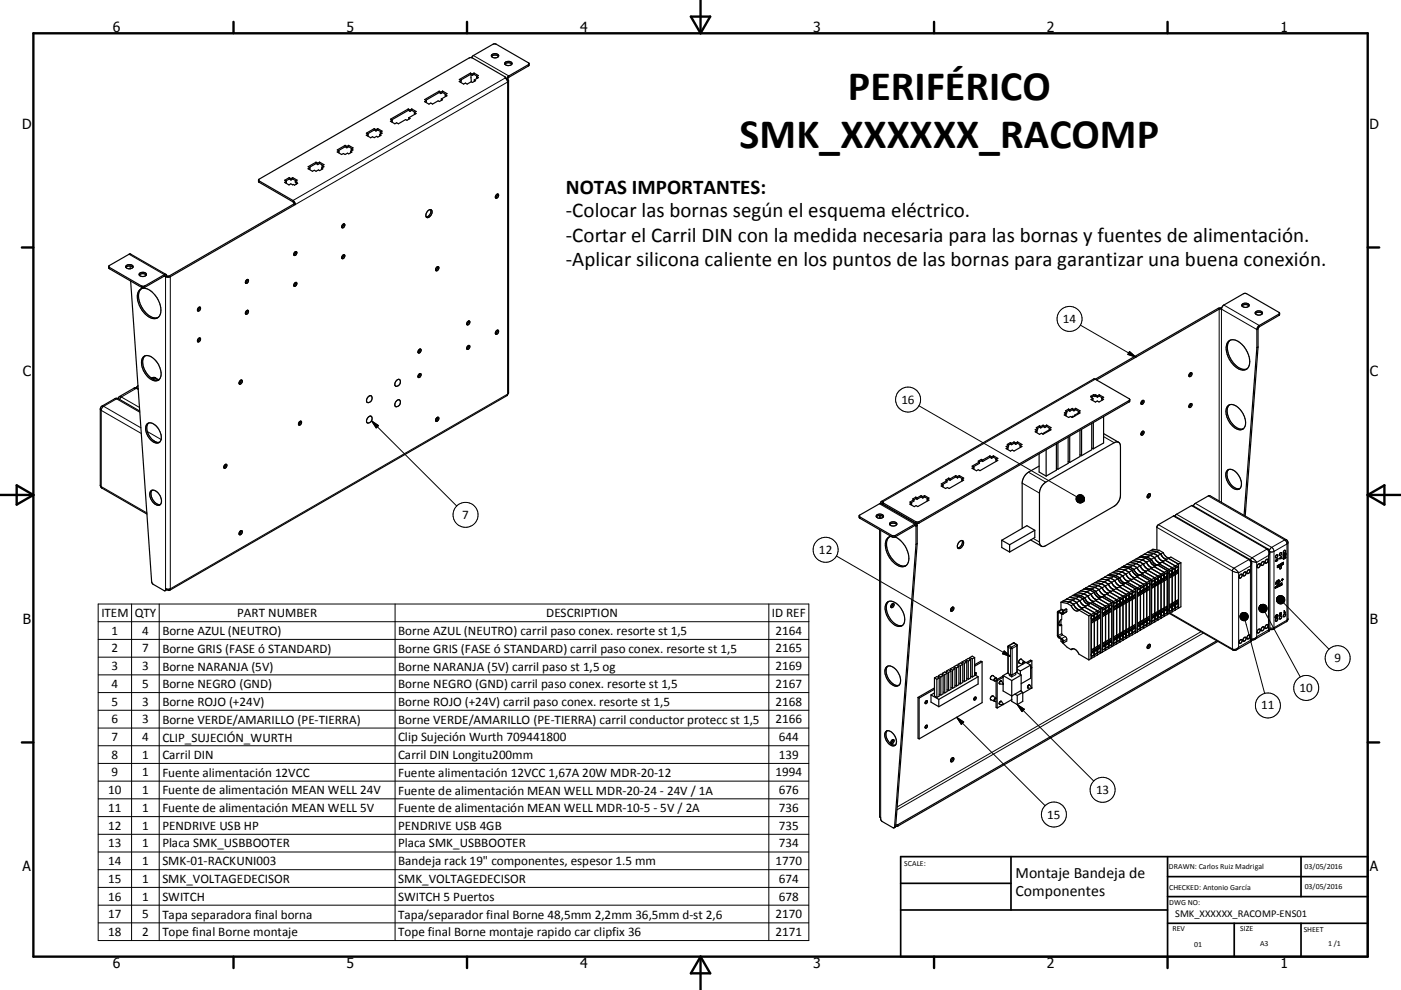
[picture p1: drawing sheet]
<svg xmlns="http://www.w3.org/2000/svg" width="420mm" height="297mm" viewBox="0 0 420 297" stroke-linecap="round" stroke-linejoin="round" font-family="sans-serif">
<defs><g id="words">
<g font-size="12.6">
<text x="254.2" y="30.1">PERIFÉRICO</text>
<text x="221.7" y="44.5">SMK_XXXXXX_RACOMP</text>
</g>
<g font-size="6.3">
<text x="169.7" y="58.1">NOTAS IMPORTANTES:</text>
<text x="169.7" y="65.2">-Colocar las bornas según el esquema eléctrico.</text>
<text x="169.7" y="72.5">-Cortar el Carril DIN con la medida necesaria para las bornas y fuentes de alimentación.</text>
<text x="169.7" y="79.7">-Aplicar silicona caliente en los puntos de las bornas para garantizar una buena conexión.</text>
</g>
<g font-size="4.7">
<text x="304.5" y="263.5">Montaje Bandeja de</text>
<text x="304.5" y="268.9">Componentes</text>
</g>
<g font-size="4.2">
<text x="33.9" y="9.6">6</text>
<text x="103.9" y="9.6">5</text>
<text x="173.9" y="9.6">4</text>
<text x="243.8" y="9.6">3</text>
<text x="313.9" y="9.6">2</text>
<text x="383.9" y="9.6">1</text>
<text x="6.7" y="38.7">D</text>
<text x="410.5" y="38.7">D</text>
<text x="6.9" y="112.9">C</text>
<text x="410.7" y="112.9">C</text>
<text x="6.9" y="187.1">B</text>
<text x="410.7" y="187.1">B</text>
<text x="6.8" y="261.4">A</text>
<text x="410.7" y="261.4">A</text>
<text x="33.9" y="290.4">6</text>
<text x="103.9" y="290.4">5</text>
<text x="173.9" y="290.4">4</text>
<text x="243.8" y="290.4">3</text>
<text x="313.9" y="290.4">2</text>
<text x="383.9" y="290.4">1</text>
</g>
<g font-size="3.9">
<text x="318.7" y="96.9">14</text>
<text x="270.3" y="121.2">16</text>
<text x="138.6" y="155.7">7</text>
<text x="245.5" y="166.2">12</text>
<text x="30.4" y="185.1">ITEM</text>
<text x="40.4" y="185.2">QTY</text>
<text x="71.1" y="185.1">PART NUMBER</text>
<text x="163.7" y="185.2">DESCRIPTION</text>
<text x="231.4" y="185.1">ID REF</text>
<text x="33.4" y="190.4">1</text>
<text x="42.6" y="190.4">4</text>
<text x="48.7" y="190.5">Borne AZUL (NEUTRO)</text>
<text x="119.4" y="190.5">Borne AZUL (NEUTRO) carril paso conex. resorte st 1,5</text>
<text x="232.5" y="190.4">2164</text>
<text x="33.4" y="195.7">2</text>
<text x="42.6" y="195.7">7</text>
<text x="48.7" y="195.8">Borne GRIS (FASE ó STANDARD)</text>
<text x="119.4" y="195.8">Borne GRIS (FASE ó STANDARD) carril paso conex. resorte st 1,5</text>
<text x="232.5" y="195.7">2165</text>
<text x="33.4" y="201.1">3</text>
<text x="42.6" y="201.1">3</text>
<text x="48.7" y="201.2">Borne NARANJA (5V)</text>
<text x="119.4" y="201.2">Borne NARANJA (5V) carril paso st 1,5 og</text>
<text x="232.5" y="201.1">2169</text>
<text x="400" y="198.7">9</text>
<text x="33.4" y="206.3">4</text>
<text x="42.6" y="206.3">5</text>
<text x="48.7" y="206.5">Borne NEGRO (GND)</text>
<text x="119.4" y="206.5">Borne NEGRO (GND) carril paso conex. resorte st 1,5</text>
<text x="232.5" y="206.4">2167</text>
<text x="389.6" y="207.6">10</text>
<text x="33.4" y="211.7">5</text>
<text x="42.6" y="211.7">3</text>
<text x="48.7" y="211.8">Borne ROJO (+24V)</text>
<text x="119.4" y="211.8">Borne ROJO (+24V) carril paso conex. resorte st 1,5</text>
<text x="232.5" y="211.7">2168</text>
<text x="378.1" y="212.9">11</text>
<text x="33.4" y="217">6</text>
<text x="42.6" y="217">3</text>
<text x="48.7" y="217.2">Borne VERDE/AMARILLO (PE-TIERRA)</text>
<text x="119.4" y="217.2">Borne VERDE/AMARILLO (PE-TIERRA) carril conductor protecc st 1,5</text>
<text x="232.5" y="217">2166</text>
<text x="33.4" y="222.3">7</text>
<text x="33.4" y="227.7">8</text>
<text x="42.6" y="222.3">4</text>
<text x="42.6" y="227.6">1</text>
<text x="48.7" y="222.7">CLIP_SUJECIÓN_WURTH</text>
<text x="48.7" y="227.8">Carril DIN</text>
<text x="119.4" y="222.4">Clip Sujeción Wurth 709441800</text>
<text x="119.4" y="227.8">Carril DIN Longitu200mm</text>
<text x="233.5" y="222.3">644</text>
<text x="233.5" y="227.7">139</text>
<text x="33.4" y="232.9">9</text>
<text x="42.6" y="232.9">1</text>
<text x="48.7" y="233">Fuente alimentación 12VCC</text>
<text x="119.4" y="233">Fuente alimentación 12VCC 1,67A 20W MDR-20-12</text>
<text x="232.5" y="232.9">1994</text>
<text x="32.4" y="238.3">10</text>
<text x="42.6" y="238.3">1</text>
<text x="48.7" y="238.3">Fuente de alimentación MEAN WELL 24V</text>
<text x="119.4" y="238.4">Fuente de alimentación MEAN WELL MDR-20-24 - 24V / 1A</text>
<text x="233.5" y="238.3">676</text>
<text x="328.6" y="238.3">13</text>
<text x="32.4" y="243.6">11</text>
<text x="42.6" y="243.6">1</text>
<text x="48.7" y="243.7">Fuente de alimentación MEAN WELL 5V</text>
<text x="119.4" y="243.8">Fuente de alimentación MEAN WELL MDR-10-5 - 5V / 2A</text>
<text x="233.5" y="243.6">736</text>
<text x="313.9" y="245.6">15</text>
<text x="32.4" y="248.9">12</text>
<text x="42.6" y="248.9">1</text>
<text x="48.7" y="248.9">PENDRIVE USB HP</text>
<text x="119.4" y="248.9">PENDRIVE USB 4GB</text>
<text x="233.5" y="248.9">735</text>
<text x="32.4" y="254.3">13</text>
<text x="42.6" y="254.2">1</text>
<text x="48.7" y="254.3">Placa SMK_USBBOOTER</text>
<text x="119.4" y="254.3">Placa SMK_USBBOOTER</text>
<text x="233.5" y="254.3">734</text>
<text x="32.4" y="259.5">14</text>
<text x="42.6" y="259.5">1</text>
<text x="48.7" y="259.5">SMK-01-RACKUNI003</text>
<text x="119.4" y="259.6">Bandeja rack 19&quot; componentes, espesor 1.5 mm</text>
<text x="232.5" y="259.5">1770</text>
<text x="32.4" y="264.8">15</text>
<text x="42.6" y="264.8">1</text>
<text x="48.7" y="264.8">SMK_VOLTAGEDECISOR</text>
<text x="119.4" y="264.8">SMK_VOLTAGEDECISOR</text>
<text x="233.5" y="264.8">674</text>
<text x="32.4" y="270.2">16</text>
<text x="32.4" y="275.4">17</text>
<text x="42.6" y="270.2">1</text>
<text x="42.6" y="275.4">5</text>
<text x="48.7" y="270.2">SWITCH</text>
<text x="48.7" y="275.6">Tapa separadora final borna</text>
<text x="119.4" y="270.2">SWITCH 5 Puertos</text>
<text x="119.4" y="275.6">Tapa/separador final Borne 48,5mm 2,2mm 36,5mm d-st 2,6</text>
<text x="232.5" y="275.4">2170</text>
<text x="233.5" y="270.2">678</text>
<text x="32.4" y="280.8">18</text>
<text x="42.6" y="280.8">2</text>
<text x="48.7" y="280.8">Tope final Borne montaje</text>
<text x="119.4" y="280.8">Tope final Borne montaje rapido car clipfix 36</text>
<text x="232.5" y="280.8">2171</text>
</g>
<text font-size="3.1" x="352.3" y="275">SMK_XXXXXX_RACOMP-ENS01</text>
<g font-size="2.4">
<text x="271.1" y="259.7">SCALE:</text>
<text x="350.4" y="260.8">DRAWN: Carlos Ruiz Madrigal</text>
<text x="391.1" y="260.6">03/05/2016</text>
<text x="350.5" y="267">CHECKED: Antonio García</text>
<text x="391.2" y="266.7">03/05/2016</text>
<text x="350.5" y="271.4">DWG NO:</text>
<text x="351.5" y="279.3">REV</text>
<text x="371.9" y="279.4">SIZE</text>
<text x="390.9" y="279.6">SHEET</text>
<text x="358.1" y="284.1">01</text>
<text x="377.8" y="283.9">A3</text>
<text x="398.2" y="283.8">1 /1</text>
</g>
</g></defs>
<g fill="none" stroke="#000" stroke-width=".36">
<path d="M141.4 17.3l.5-.6 5.9-3.4 .7-.1 10.1 5.8-.2 .8-5.9 3.4-.3 .6M147.4 16.9a1.46 1.46 0 0 1 2 0M147.4 16.5a1.18 1.18 0 0 1 1.2-.5 1.18 1.18 0 0 1 .9 .9 1.25 1.25 0 0 1-2.2-.3zM151.4 19.3a1.45 1.45 0 0 1 2.1 0M151.4 18.8a1.22 1.22 0 0 1 2.1 .4 1.26 1.26 0 0 1-2.2-.3zM158.6 19.2l-6.2 3.7-.5 .9M112.2 38.6l-2.4 1.4 .5 .3M112.2 38.6l.5 .3M112.2 38.6v.4M112.2 39l.5 .3M112.2 39l-2 1.2M112.7 38.9v.4"/>
<path d="M113.2 38.6l1.4 .7-.6 .4M113.2 38.6v.4M113.2 39l1 .5M113.2 38.6l-.5 .3M113.2 39l-.5 .3M114 39.7l.6 .3-.7 .4M114 39.7l.2 .5M117.6 36.1l-.2 .5M122.4 32.7l.5 .3M122.4 32.7v.4M122.4 33.1l.5 .3M122.4 32.7l-5.3 3.1 .5 .3"/>
<path d="M122.4 33.1l-5 2.9M122.6 35.3l.3 .2-.9 .6-.4-.2-2.2 1.2-.5-.3-.5 .3-1.3-.7 .5-.3M122.6 35.3v.4M122.9 33v.4M123.5 32.7l1.3 .8-.6 .3M123.5 33.1l-.6 .3M123.5 32.7l-.6 .3M123.5 32.7v.4M123.5 33.1l.9 .6M124.2 33.8l.2 .5M124.2 33.8l.6 .3-2.2 1.2M127.8 30.2l-.2 .5"/>
<path d="M131.7 27.4l-4.4 2.5 .5 .3M131.7 27.4l.5 .3M131.7 27.4v.4M131.7 27.8l.5 .3M131.7 27.8l-4 2.3M132.2 27.7v.4M132.3 29.7l.4 .2-1 .6-.3-.2-1.7 .9-.6-.3-.5 .3-1.3-.7 .5-.3M132.3 29.7v.4M132.7 27.3l1.3 .8-.5 .3M132.7 27.3v.5M132.7 27.8l1 .5M132.7 27.3l-.5 .4"/>
<path d="M132.7 27.8l-.5 .3M133.5 28.4l.5 .3-1.7 1M133.5 28.4l.2 .5M138.2 24.2v.4l-.2 .1M138.2 24.2l-.5 .3 1.3 .7 .5-.3 .6 .3 1.2-.7M141.1 21.9l-3.4 2 .5 .3M141.1 21.9l.5 .3M141.1 21.9v.4M141.1 22.3l.5 .3M141.1 22.3l-3 1.8M141.2 22.4l.1 2.1M141.6 22.2v.4"/>
<path d="M142.1 21.9l1.3 .8-.5 .3M142.1 21.9v.4M142.1 22.3l1 .6M142.1 21.9l-.5 .3M142.1 22.3l-.5 .3M142.2 24v.4M142.2 24l.4 .2-1 .5-.3-.2M142.9 23l.5 .3-1.2 .7M142.9 23l.2 .5M151.5 23.3v.1M152.2 23.8l.3 .4v93.8l-.4 .6-101.2 58.5M152.2 23.8l-.2 .1"/>
<path d="M152.5 24.3l-.3 .3-.8-1.5-9.8-5.7-.8-.1-63.3 36.7M77.5 54l10.3 6.2 .6 .6 .1 .6M77.5 54l.1 .6 10.2 6 .4 .6M85.9 54.4l-.6 .3 1.3 .8 .6-.4 1.1 .5 .9-.6-.3-.2M85.9 54.4l-.2 .5M86.7 53.3l-1.4 .8 .6 .3M86.7 53.7l-1 .6M86.7 53.3v.4M86.7 53.3l.5 .3M86.7 53.7l.5 .3M87.2 53.6v.4M87.8 53.3l-.6 .3"/>
<path d="M87.8 53.7l-.6 .3M87.8 53.3v.4M87.8 53.3l1.3 .8-.5 .3M87.8 53.7l.9 .6M88.6 54.4l.5 .3-.2 .1M88.6 54.4v.4l.3 .1M88.9 54.8v.4M88.9 55.2h.1M92.9 50.3l-.5 .3 1.3 .8 .5-.3 .5 .3 .8-.4 .3 .2 1-.5-.4-.3M92.9 50.3v.4l-.2 .1M94.7 48.7l.6 .2M94.7 49.1l-2 1.1"/>
<path d="M94.7 48.7l-2.3 1.3 .5 .3M94.7 48.7v.4M94.7 49.1l.6 .3M95.3 48.9v.5M95.8 48.6l1.3 .8-.5 .3M95.8 48.6v.4M95.8 49l1 .6M95.8 48.6l-.5 .3M95.8 49l-.5 .4M96.4 50.8v.1M96.4 50.4v.4M96.6 49.7l.5 .3-.7 .4"/>
<path d="M96.6 49.7l.2 .5M101.6 45.3l-.5 .3 1.3 .8 .6-.3 .5 .3 .7-.4 .4 .2 .9-.6-.4-.2M101.6 45.3l-.1 .5M103.5 43.6l-2.4 1.4 .5 .3M103.5 44l-2 1.2M103.5 43.6v.4M103.5 43.6l.5 .3M103.5 44l.5 .3M104 43.9v.4M104.5 43.6l1.3 .8-.5 .3M104.5 44l-.5 .3M104.5 43.6l-.5 .3"/>
<path d="M104.5 43.6v.4M104.5 44l1 .6M105.1 45.4v.4M105.3 44.7l.2 .5M105.3 44.7l.5 .3-.7 .4M110.3 40.3l-.1 .5M110.3 40.3l-.5 .3 1.3 .7 .6-.3 .5 .3 .7-.4 .4 .2 .9-.5-.3-.2M113.9 40.4v.4M113.9 40.8h.1M148.9 58.3a.38 .38 0 0 1 .6 .1 .38 .38 0 0 1-.1 .5 .47 .47 0 0 1-.3 .6 .47 .47 0 0 1-.6-.4zM149.1 58.2v.5l-.6 .6M32.6 79.9l10.2 6 .6-.1 5.9-3.4h.5l.2 .4"/>
<path d="M32.6 79.9l.2 .7 10 5.7 .6-.1 5.9-3.4h.2l.1 .2M32.6 79.9l6.5-3.7 10.7 6.1M37.8 79.8a1.31 1.31 0 0 1 2.1 .2 1.22 1.22 0 0 1-1.1 .7 1.22 1.22 0 0 1-1.1-.8zM39 79.8v.8M88.2 61.2l.3 .2M88.2 61.2l-37.5 21.6h-.7M88.5 61.4l-37.4 21.6-.6 .2-.9-.2M88.7 75.5a.58 .58 0 0 1 .2 .7 .58 .58 0 0 1-.8 .3M88.7 75.5l-.2 .6-.4 .4M88.7 75.5l-.6 .5v.5M102.9 67.2a.39 .39 0 0 1 .5 .2 .39 .39 0 0 1-.1 .5 .46 .46 0 0 1-.7 .4 .46 .46 0 0 1 0-.8zM103 76.4a.58 .58 0 0 1 .3 .8 .58 .58 0 0 1-.8 .2"/>
<path d="M103 67.2l-.1 .6-.5 .4M103 76.4l-.1 .7-.5 .3M103 76.4l-.5 .5v.5M128.3 63.2a.72 .72 0 0 1 1-.2 .72 .72 0 0 1 .2 1 1.17 1.17 0 0 1-1.8 1 1.81 1.81 0 0 1 .6-1.8zM129.1 62.9a1.72 1.72 0 0 1-1.3 2.2M131.2 80l-.1 .6-.5 .5M37.7 80.2a1.47 1.47 0 0 1 2.1 0M39.2 84.3l6.3 90.3 .5 .7 3.5 1.9M41.8 82.5a1.45 1.45 0 0 1 2 0M41.8 82.1a1.21 1.21 0 0 1 2.1 .4 1.26 1.26 0 0 1-2.2-.3zM41.9 87a2.76 2.76 0 0 1 3.8 .7 6.5 6.5 0 0 1 2.2 7 2.47 2.47 0 0 1-4-.1 6.9 6.9 0 0 1-2.4-7.1zM42.4 86.6a4.6 4.6 0 0 0 .2 5.7 4.6 4.6 0 0 0 4.8 3"/>
<path d="M50 82.8l-.4 .2M59.5 92.3a.36 .36 0 0 1 .5-.1 .36 .36 0 0 1 .1 .5 .47 .47 0 0 1-.3 .6 .47 .47 0 0 1-.6-.3zM59.8 92.2l-.2 .6-.4 .3M73.9 93.3a.36 .36 0 0 1 .5-.2 .36 .36 0 0 1 .1 .6 .47 .47 0 0 1-.4 .5 .47 .47 0 0 1-.5-.2zM74.1 83.9a.58 .58 0 0 1 .3 .7 .58 .58 0 0 1-.8 .3M74.1 93.1l-.1 .7-.4 .3M74.1 83.9l-.1 .6-.4 .3M74.1 83.9l-.5 .5v.5M88.4 84.9a.36 .36 0 0 1 .5-.1 .36 .36 0 0 1 .1 .5 .47 .47 0 0 1-.3 .6 .47 .47 0 0 1-.6-.3zM88.7 84.7l-.2 .7-.4 .3M130.9 80.2a.41 .41 0 0 1 .6-.1 .41 .41 0 0 1 0 .6 .47 .47 0 0 1-.4 .5 .47 .47 0 0 1-.5-.3zM140.5 96.3l-.1 .5-.5 .5"/>
<path d="M140.5 96.3l-.4 .3-.2 .7M140.5 96.3a.58 .58 0 0 1 .2 .8 .58 .58 0 0 1-.8 .2M148.9 99.1a.39 .39 0 0 1 .6 .1 .39 .39 0 0 1-.1 .6 .47 .47 0 0 1-.4 .5 .47 .47 0 0 1-.5-.3zM149.1 99v.5l-.6 .6M366.3 92.4l-1.1 .1-36.8 21.3M372.3 91.8a1.46 1.46 0 0 1 2.1 0M372.4 91.3a1.26 1.26 0 0 1 2.1 .4 1.28 1.28 0 0 1-2.2-.1zM376.4 94.1a1.45 1.45 0 0 1 2 0M376.4 93.6a1.26 1.26 0 0 1 2.1 .4 1.2 1.2 0 0 1-1.2 .6 1.2 1.2 0 0 1-1-.9zM383.6 94l-10.1-6-.7 .1-5.9 3.4-.5 .7a.64 .64 0 0 1-.9 .5l-36.8 21.3M383.6 94l-.2 .6-6.1 3.7-.1 5.8M383.6 94l-6.5 4.1-.3 .8v5.4"/>
<path d="M41.4 115.8l-.5 .6M41.4 116.6a1.2 1.2 0 0 0-1.4-.1l-4.2 2.5-.3 .6M42.9 107.1a2.39 2.39 0 0 1 3.5 .8 5.4 5.4 0 0 1 1.6 5.7 2.05 2.05 0 0 1-3.3-.2 5.2 5.2 0 0 1-1.8-6.3zM43.5 106.8a4 4 0 0 0 .3 4.9 3.8 3.8 0 0 0 3.8 2.3M45.4 113.5l.9-.3 1.3 .8M59.8 101.4l-.2 .7-.4 .3M59.8 101.4l-.5 .5-.1 .5M59.8 101.4a.58 .58 0 0 1 .2 .8 .58 .58 0 0 1-.8 .2M71.9 114.3a.44 .44 0 0 1 .8-.1 .44 .44 0 0 1-.2 .7l-.1 .1a.44 .44 0 0 1-.8 .1 .44 .44 0 0 1 .2-.7zM72.3 114l-.2 .6-.4 .5M110.2 119.2a.75 .75 0 0 1 1.2-.4 .75 .75 0 0 1 0 1.2 .93 .93 0 0 1-1.5 .5v-.6zM118.9 114.1a.66 .66 0 0 1 1-.2 .66 .66 0 0 1 .1 1 .88 .88 0 0 1-.6 .9 .88 .88 0 0 1-1-.4z"/>
<path d="M125.7 112.1h.2a.58 .58 0 0 1 .2 .8 .58 .58 0 0 1-.8 .2l.1-.5zM125.9 104.7l-.1 .5-.5 .5M125.9 112.1l-.1 .5-.5 .5M125.9 104.7l-.5 .5-.1 .5M125.9 104.7a.58 .58 0 0 1 .2 .8 .58 .58 0 0 1-.8 .2M140.5 103.6a.58 .58 0 0 1 .2 .8 .58 .58 0 0 1-.8 .3M140.5 103.6l-.1 .5-.5 .5M140.5 103.6l-.4 .4-.2 .7M327.4 119.1v.3M327.4 119.1l-.3 .2 .6 .2M327.7 119.5l-.2 .6M327.9 118.4l.4 .2"/>
<path d="M327.9 118.4v.4M327.9 118.8l.4 .2M327.9 118.4l-.9 .5 .4 .2M327.9 118.8l-.6 .3M328.3 118.6v.4M328.4 113.8l10.3 6.1M328.4 113.8l-.5-.1-63.7 36.8M328.5 118.5l.5 .3M328.5 118.5v.4M328.5 118.9l.5 .3M328.5 118.9l-.2 .1M328.5 118.5l-.2 .1"/>
<path d="M329 118.8v.4M329.6 118.4l1.3 .8-.6 .3M329.6 118.4v.5M329.6 118.9l.9 .5M329.6 118.4l-.6 .4M329.6 118.9l-.6 .3M330.3 119.5l.2 .5M330.3 119.5l.6 .3-1.4 .8-.5-.3-.6 .3-1.3-.7 .6-.4M338.7 119.9l-63.3 36.7-.8-.1-9.9-5.8M338.7 119.9l-.2 .7-63.1 36.4-.8-.1-9.7-5.6-.2-.7a.36 .36 0 0 0-.5-.1 .36 .36 0 0 0-.2 .4M357 111.8a.58 .58 0 0 1 .2 .8 .58 .58 0 0 1-.8 .2M357 111.8l-.1 .5-.5 .5"/>
<path d="M357 111.8l-.4 .3-.2 .7M368.4 102.3a3.2 3.2 0 0 1 4.3 1.4 5.7 5.7 0 0 1 1.3 6.8 3.1 3.1 0 0 1-4.2-1 6.1 6.1 0 0 1-1.6-7zM368.8 102.1a4.6 4.6 0 0 0 .2 5.6 4.6 4.6 0 0 0 4.8 3M376.8 104.3l-3.8 50.3M377.2 104.1l-3.9 50.7M377.2 104.1l-.4 .2M41.9 123.3l-6.8-3.8-.7 .1-3.8 2.3-.4 .4-.1 23.3 .5 .8 13.5 7.8M44.2 127.1a2.68 2.68 0 0 1 3.4 1.7 3.1 3.1 0 0 1 .1 4 3.4 3.4 0 0 1-3.8-2.8 2.79 2.79 0 0 1 .3-2.9zM44.5 126.9a3.9 3.9 0 0 0 1.3 5.1l.9 .6 1.1 .1M67.4 139.5a.36 .36 0 0 1 .5-.2 .36 .36 0 0 1 .1 .6 .47 .47 0 0 1-.3 .5 .47 .47 0 0 1-.6-.2zM67.7 139.3l-.2 .7-.4 .3M89.8 127.2l-.3 .1"/>
<path d="M89.8 126.6v.6M90 126.4l-.2 .8M90 126.4h.3a.67 .67 0 0 1 0 .8 .67 .67 0 0 1-.8 .2l.3-.8M90 126.4l-.2 .2M110.2 125.3a.75 .75 0 0 1 1.2-.4 .75 .75 0 0 1 0 1.2 .93 .93 0 0 1-1.5 .5v-.6zM118.9 120.2a.66 .66 0 0 1 1-.2 .66 .66 0 0 1 .1 1 .97 .97 0 0 1-.6 .9 .97 .97 0 0 1-1-.2v-.6zM131.1 125.2l-.4 .5-.1 .5M131.1 125.2a.56 .56 0 0 1 .5 .6 .56 .56 0 0 1-.5 .5l-.2 .1-.3-.2M131.2 125.2v.1M131.2 125.3l-.6 .9M131.2 125.3l-.5 .3M293.7 138.6l-2.3 1.3 .6 .3"/>
<path d="M293.7 138.6v.4l-1.9 1.1M294.2 137.8l-.9 .6 .4 .2M294.2 138.2l-.6 .4M294.2 137.8v.4M294.2 137.8l.4 .2M294.2 138.2l.4 .3M294.6 138v.5M296.8 137.2l-2.2 1.3M296.8 136.8v.4M296.8 136.8l-2.2 1.2M296.8 136.8l.5 .3M296.8 137.2l.5 .3"/>
<path d="M297.3 137.1v.4M297.8 136.8l1.4 .7-.6 .3M297.8 136.8v.4M297.8 137.2l1 .5M297.8 136.8l-.5 .3M297.8 137.2l-.5 .3M298.6 137.8l.5 .3-5.3 3.1-.5-.3-.6 .3-1.3-.7 .6-.3M298.6 137.8l.2 .5M302.2 134.3v.4l-.2 .1M302.4 133.6v.4l-.4 .2M302.4 133.6l-.7 .4 .5 .3M302.9 132.8l.4 .2"/>
<path d="M302.9 132.8v.4M302.9 133.2l.4 .2M302.9 132.8l-.9 .5 .4 .3M302.9 133.2l-.6 .3M303.3 133v.4M304 133l-.7 .4M304 132.6v.4M304 132.6l-.7 .4M304 132.6l.5 .3M304 133l.5 .3M304.5 132.9v.4M305.1 132.6l-.6 .3"/>
<path d="M305.1 133l-.6 .3M305.1 132.6v.4M305.1 132.6l1.3 .8-.6 .3M305.1 133l.9 .6M305.8 133.7l.2 .5M305.8 133.7l.6 .3-2.4 1.3-.5-.3-.6 .3-1.3-.7 .6-.3M310.9 129.2l-.2 .5M311.1 128.5l-.7 .4 .5 .3M311.1 128.5v.4l-.4 .2M311.5 139.8l-3.2 1.9a4.2 4.2 0 0 0-1.8 3.2v13.7M311.5 136.1v5.5l2.1 1.2M311.7 127.7l.3 .3"/>
<path d="M311.7 127.7v.5M311.7 128.2l.3 .2M311.7 127.7l-1 .6 .4 .2M311.7 128.2l-.6 .3M312 128v.4M312.7 128l-.7 .4M312.7 127.6v.4M312.7 127.6l-.7 .4M312.7 127.6l.6 .3M312.7 128l.6 .3M313.3 127.9v.4M313.6 134.9v7.9"/>
<path d="M313.8 127.5l1.3 .8-.5 .3M313.8 127.5v.4M313.8 127.9l1 .6M313.8 127.5l-.5 .4M313.8 127.9l-.5 .4M314.6 128.6l.1 .5M314.6 128.6l.5 .3-2.4 1.4-.5-.3-.5 .3-1.3-.8 .5-.3M314.6 129l-2.1 1.2M316.7 133.2v7.9l-3.1 1.7M317.2 132.9v7.9M319.6 124.2l-.2 .5M319.8 123.5l-.7 .4 .5 .3"/>
<path d="M319.8 123.5v.4l-.3 .2M320.2 131.1v7.9l-3 1.8M320.2 138.5l.5 .2M320.4 122.7l.4 .2M320.4 122.7v.4M320.4 123.1l.4 .2M320.4 122.7l-1 .6 .4 .2M320.4 123.1l-.6 .4M320.7 130.8v7.9M320.8 122.9v.4M321.5 122.9l-.7 .4M321.5 122.5l-.7 .4"/>
<path d="M321.5 122.5l.5 .3M321.5 122.5v.4M321.5 122.9l.5 .3M321.9 125l-.2-.1-.5 .2M322 122.8v.4M322.1 124.6l.3 .1M322.1 124.6v.3M322.5 122.5l1.3 .8-.5 .3M322.5 122.5v.4M322.5 122.9l1 .6M322.5 122.5l-.5 .3M322.5 122.9l-.5 .3"/>
<path d="M323.3 123.6l.5 .3-2.3 1.4-.6-.4-.5 .4-1.3-.8 .5-.3M323.3 123.6l.1 .5M323.3 123.9l-1.2 .7M323.8 136.4l.5 .3M323.8 129.1v7.9l-3.1 1.7M324.3 128.8v7.9M327.3 127v7.9l-3 1.8M327.3 134.4l.5 .3M327.8 126.8v7.9M330.9 125v7.9l-3.1 1.8M330.9 130.1l4.5 2.6M342.3 129.5a.41 .41 0 0 1 .7 0 .41 .41 0 0 1-.1 .6 .46 .46 0 0 1-.8 .4 .46 .46 0 0 1 .1-.8z"/>
<path d="M342.6 129.4v.5l-.5 .5M342.6 120.1l-.1 .7-.4 .3M342.6 120.1a.61 .61 0 0 1 .3 .8 .61 .61 0 0 1-.8 .3v-.1M342.6 120.1l-.4 .4-.1 .6M356.7 121.3a.41 .41 0 0 1 .7-.1 .41 .41 0 0 1-.1 .6 .46 .46 0 0 1-.7 .4 .46 .46 0 0 1 0-.8zM357 121.1l-.1 .5-.5 .5M368.3 121.6a3.2 3.2 0 0 1 3.9 1.7 4.2 4.2 0 0 1 .5 5.4 3.2 3.2 0 0 1-3.9-1.7 4.3 4.3 0 0 1-.5-5.4zM368.6 121.5a4.3 4.3 0 0 0 .6 5.3 3.6 3.6 0 0 0 3.6 1.9M45.2 147.4a2.01 2.01 0 0 1 2.8 1.3 2 2 0 0 1-.3 2.9 3.2 3.2 0 0 1-2.5-4.2zM45.6 147.1a3.1 3.1 0 0 0 2.5 4.3M71.9 159.4a.41 .41 0 0 1 .7-.1 .41 .41 0 0 1 0 .6 .47 .47 0 0 1-.4 .5 .47 .47 0 0 1-.5-.3zM72.3 159.2v.1"/>
<path d="M72.3 159.3l-.6 1M72.3 159.3l-.5 .3M257.6 154.8l10.1 6 .7-.1 5.9-3.4 .5-.1 .2 5.9M257.6 154.8l.2 .7 9.9 5.7 .7-.1 6.1-3.5 .1 5.7M262.7 155.1a1.47 1.47 0 0 1 2.1 0M262.8 154.6a1.25 1.25 0 0 1 2.1 .4 1.3 1.3 0 0 1-2.2-.2zM263.7 158.9v86.1l.7 1.4 3.5 2 .3-.3 6.4-84.8M263.7 154.6v.9M263.8 151.1l-6.2 3.7M263.8 151.1h.4l10.6 6.1M264 150.9l-.1 .1M264 150.9l.4 .2"/>
<path d="M264.4 151.1l-.1 .1M264.7 150.9l-.3 .2M266.7 157.4a1.46 1.46 0 0 1 2.1 0M266.8 156.9a1.25 1.25 0 0 1 2.1 .4 1.3 1.3 0 0 1-2.2-.1zM273.3 150.9l-.2 .5M274 149.9v.4l-.8 .5M274 149.9l-1.2 .7 .5 .3M274.6 149.2l.3 .2M274.6 149.2v.4M274.6 149.6l.3 .2M274.6 149.2l-1 .5 .4 .2M274.6 149.6l-.6 .3"/>
<path d="M274.9 149.4v.4M276.2 149.1l-1.3 .7M276.2 148.7v.4M276.2 148.7l-1.3 .7M276.2 148.7l.5 .3M276.2 149.1l.5 .3M276.7 149v.4M277.2 148.7l-.5 .3M277.2 149.1l-.5 .3M277.2 148.7v.4M277.2 148.7l1.3 .7-.5 .3M277.2 149.1l1 .5"/>
<path d="M278 149.7l.2 .5M278 149.7l.5 .3-3.3 2-.6-.3-.5 .3-1.3-.8 .5-.3M282.7 145.5l-.2 .5M283.9 144.2l-1.7 1 .5 .3M283.9 144.2v.4l-1.4 .8M284.5 143.4l.3 .3M284.5 143.4v.4M284.5 143.8l.3 .3M284.5 143.4l-1 .6 .4 .2M284.5 143.8l-.6 .4M284.8 143.7v.4M286.5 142.7l-1.7 1"/>
<path d="M286.5 143.1l-1.7 1M286.5 142.7v.4M286.5 142.7l.5 .3M286.5 143.1l.5 .3M287 143v.4M287.6 142.7l-.6 .3M287.6 143.1l-.6 .3M287.6 142.7v.4M287.6 142.7l1.3 .7-.5 .3M287.6 143.1l1 .5M288.4 143.7l.1 .6M288.4 143.7l.5 .3-4.3 2.6-.5-.3-.6 .3-1.3-.8 .5-.3"/>
<path d="M292 140.2l-.2 .5M310.2 159.1l-2.3-1.4-7.6 4.4M310.2 159.1l-7.5 4.3M310.2 159.1v2.2l-7.5 4.3M312.8 145.3l.7-.6 20.5-11.9a1.15 1.15 0 0 1 1.4-.1 1.15 1.15 0 0 1 .5 1.2v14.7a4.1 4.1 0 0 1-1.9 3.3l-20.5 11.8a1.15 1.15 0 0 1-1.3 .1 1.15 1.15 0 0 1-.6-1.2v-14.7a4.2 4.2 0 0 1 1.2-2.6zM316.7 140.5l.5 .3M344.3 148.2a.38 .38 0 0 1 .6 .1 .38 .38 0 0 1-.1 .5 .51 .51 0 0 1-.3 .5 .51 .51 0 0 1-.6-.1zM344.5 148.1l-.1 .6-.5 .5M352.3 154.9l.4-.6 4.8-2.6 23 13.4 .2 .6v23.3l-.3 .4-4.4 2.5-.7 .1M357.8 151.8l.6-.8 4.3-2.3 23.1 13.3 .3 .4v23.5l-.5 .6-4 2.4-.9-.2M368 141.1a2.43 2.43 0 0 1 3.3 1.5 3.3 3.3 0 0 1 .3 4 2.72 2.72 0 0 1-3.3-1.7 3.5 3.5 0 0 1-.3-3.8zM368.4 140.8a4 4 0 0 0 1.2 5.1l1.3 .7h.8"/>
<path d="M50 176.8l-.5 .4M50 176.8l-.4-.2-.1 .6M50 176.8l1.1-.2-.4 .5-.7-.3M266.6 161a4.7 4.7 0 0 0 .2 5.7 5.1 5.1 0 0 0 4.5 3.1l.3-.1M267.2 160.9a2.61 2.61 0 0 0-1.6 3.7 6.7 6.7 0 0 0 4.9 5.4 2.45 2.45 0 0 0 1.9-3.4 7.7 7.7 0 0 0-4.1-5.5M275 163.1l-6.5 84.9-.5 .3M275 163.1l-.4 .2M287.5 162.7a.76 .76 0 0 1 1-.5 .76 .76 0 0 1 .3 1.1 1.16 1.16 0 0 1-1.7 1l-.1-.6zM288.4 162.2a1.77 1.77 0 0 1-1.3 2.2M300.3 162.1v2.2l2.4 1.3M300.3 162.1l2.4 1.3M302.7 163.4v2.2"/>
<path d="M309 162l3.2 1.8M319.7 179.7l1.9 .4M319.7 179.7l-.9 .6M320.7 179.2l1.9 .3M320.7 179.2l-1 .5M321.6 178.6l1.9 .4 1.2 .7M321.6 178.6l-.9 .6M322.1 178.3l1.9 .4M322.1 178.3l-.5 .3M322.6 179.5l1.2 .7M322.6 179.5l-1 .6M323.1 177.8l1.9 .3"/>
<path d="M323.1 177.8l-1 .5M324 178.7l-1.4 .8M324 177.2l-.9 .6M324 178.7l1.2 .7M324 177.2l1.9 .4M324.7 179.7a2.27 2.27 0 0 0 1.8 1.6M324.7 179.7l-.9 .5M325 178.1l1.1 .7M325 178.1l-1 .6M325 176.7l1.9 .3 1.1 .7M325 176.7l-1 .5M325.2 179.4a2.34 2.34 0 0 0 1.8 1.6"/>
<path d="M325.2 179.4l-.5 .3M325.5 176.4l1.9 .3M325.5 176.4l-.5 .3M325.9 177.6l-.9 .5M325.9 177.6l1.2 .7M326.1 178.8a2.35 2.35 0 0 0 1.9 1.7M326.1 178.8l-.9 .6M326.4 175.9l1.9 .3 1.2 .7M326.4 175.9l-.9 .5M327.1 178.3a2.37 2.37 0 0 0 1.8 1.6M327.1 178.3l-1 .5M327.4 176.7l-1.5 .9"/>
<path d="M327.4 176.7l1.2 .7M327.4 175.3l1.8 .4M327.4 175.3l-1 .6M328 177.7a2.35 2.35 0 0 0 1.9 1.7M328 177.7l-.9 .6M328.3 174.8l1.9 .3M328.6 177.4a2.34 2.34 0 0 0 1.8 1.7M328.6 177.4l-.6 .3M329.2 174.2l-1.8 1.1M329.2 175.7l-1.8 1M329.2 175.7l1.2 .6M329.2 174.2l1.9 .4"/>
<path d="M329.4 179.6l3 1.7M329.4 179.6l-.9 .6M329.5 176.9a2.26 2.26 0 0 0 1.8 1.6M329.5 176.9l-.9 .5M330.2 175.1l1.2 .7a2.2 2.2 0 0 0 1.8 1.6M330.2 175.1l-1 .6M330.2 173.7l1.9 .3M330.2 173.7l-1 .5M330.4 179.1l2.9 1.7M330.4 179.1l-1 .5M330.4 176.3a2.36 2.36 0 0 0 1.9 1.7M330.4 176.3l-.9 .6"/>
<path d="M330.9 178.8l-.5 .3M330.9 178.8l2.9 1.7M331.1 173.2l-.9 .5M331.1 174.6l-.9 .5M331.1 174.6l1.2 .7M331.1 173.2l1.9 .3M331.8 178.2l-.9 .6M331.8 178.2l3 1.7M332.1 174l1.2 .7M332.1 174l-1 .6M332.1 172.6l1.9 .3M332.3 175.3l-1.9 1"/>
<path d="M332.3 175.3a2.37 2.37 0 0 0 1.8 1.6M332.6 172.3l-1.5 .9M332.6 172.3l1.9 .4M332.7 177.7l-.9 .5M332.7 177.7l3 1.7M333 173.5l-.9 .5M333 173.5l1.2 .7M333.3 174.7a2.35 2.35 0 0 0 1.8 1.6M333.3 174.7l-1 .6M333.5 171.8l1.9 .3M333.7 177.1l3 1.7M333.7 177.1l-1 .6"/>
<path d="M334 172.9l1.2 .7M334 172.9l-1 .6M334.2 174.2a2.25 2.25 0 0 0 1.8 1.6M334.2 174.2l-.9 .5M334.5 171.2l1.9 .4M334.5 171.2l-1.9 1.1M334.5 172.7l1.2 .6M334.5 172.7l-.5 .2M334.6 176.6l3 1.7M334.6 176.6l-.9 .5M334.8 179.9v13.3M334.8 179.9l-1 .6"/>
<path d="M335.2 173.6a2.26 2.26 0 0 0 1.8 1.6M335.2 173.6l-1 .6M335.4 170.7l-.9 .5M335.4 172.1l1.2 .7M335.4 170.7l1.9 .3M335.4 172.1l-.9 .6M335.6 176.1l3 1.7M335.6 176.1l-1 .5M335.7 173.3a2.39 2.39 0 0 0 1.8 1.6M335.7 173.3l-.5 .3M335.7 179.4v13.2M335.7 179.4l-.9 .5"/>
<path d="M336.2 179.7l.5 .2M336.4 171.6l1.1 .6M336.4 170.1l-1 .6M336.4 171.6l-1 .5M336.4 170.1l1.9 .4M336.5 175.5l3 1.7M336.5 175.5l-.9 .6M336.6 172.8a2.35 2.35 0 0 0 1.8 1.6M336.6 172.8l-.9 .5M336.7 179.8a.53 .53 0 0 0-.7-.1 .53 .53 0 0 0-.3 .6M336.7 179.8v.1M336.7 179.9v.2"/>
<path d="M336.7 178.8v13.3M336.7 178.8l-1 .6M336.9 169.8l1.9 .4M336.9 169.8l-.5 .3M337.1 179.1l.5 .3M337.3 171l1.2 .7M337.3 171l-.9 .6M337.5 175l2.9 1.7v13.2M337.5 175l-1 .5M337.5 172.2a2.39 2.39 0 0 0 1.9 1.6M337.5 172.2l-.9 .6M337.6 179.4a.62 .62 0 0 1-.2 .7 .62 .62 0 0 1-.7 0"/>
<path d="M337.6 179.4l-.2-.3h-.2l-.5 .7M337.6 178.3v13.2M337.6 178.3l-.9 .5M337.8 169.3l-.9 .5M337.8 169.3l1.9 .3M338 174.7l3 1.7M338 174.7l-.5 .3M338.1 178.6l.5 .2M338.3 170.5l1.1 .7M338.3 170.5l-1 .5M338.5 171.7a2.33 2.33 0 0 0 1.8 1.6M338.5 171.7l-1 .5"/>
<path d="M338.5 178.7a.6 .6 0 0 0-.7 0 .6 .6 0 0 0-.2 .7M338.5 178.7l.1 .1M338.6 178.8a.55 .55 0 0 1-.2 .8 .55 .55 0 0 1-.8-.2M338.6 177.8v13.2M338.6 177.8l-1 .5M338.7 179.6v.6l.6-.3M338.7 179.6l.6-.4v.7M338.7 179.6l.6 .3M338.8 170.2l1.2 .6M338.8 168.7l1.9 .4M338.8 168.7l-1 .6M338.8 170.2l-.5 .3"/>
<path d="M338.9 174.1l-.9 .6M338.9 174.1l3 1.7M339 178l.5 .3M339.1 178l-.5 .7M339.1 178l.3 .1 .1 .2M339.4 171.2a2.29 2.29 0 0 0 1.9 1.6M339.4 171.2l-.9 .5M339.5 177.2l-.9 .6M339.5 178.3a.61 .61 0 0 1-.2 .7 .61 .61 0 0 1-.7 0v-.2M339.5 177.2v13.2M339.7 179v.7l.6-.3M339.7 179l.6 .4"/>
<path d="M339.7 179l.6-.3v.7M339.7 168.2l-.9 .5M339.7 169.6l-.9 .6M339.7 169.6l1.2 .7M339.7 168.2l1.9 .3M339.9 173.6l-1 .5M339.9 173.6l3 1.7v13.2M340 170.8a2.34 2.34 0 0 0 1.8 1.7M340 170.8l-.6 .4M340 177.5l.4 .3M340.4 177.8a.54 .54 0 0 1-.2 .7 .54 .54 0 0 1-.7-.2M340.4 177.8a.5 .5 0 0 0-.6-.3 .5 .5 0 0 0-.3 .7v.1"/>
<path d="M340.7 169.1l-1 .5M340.7 167.6l1.9 .4M340.7 167.6l-1 .6M340.7 169.1l1.1 .7M340.8 173l3 1.8M340.8 173l-.9 .6M340.9 170.3l-.9 .5M340.9 170.3a2.39 2.39 0 0 0 1.8 1.6M341 176.4l-1.5 .8M341 176.4v13.2M341.2 178.2l.5-.3v.6M341.2 178.2v.7l.5-.4"/>
<path d="M341.2 178.2l.5 .3M341.4 176.7l.3-.1 .2 .3M341.4 176.7l-.4 .6M341.4 176.7l.5 .2M341.6 168.5l-.9 .6M341.6 168.5l1.2 .7M341.6 167.1l1.9 .3M341.6 167.1l-.9 .5M341.8 172.5l2.9 1.7M341.8 172.5l-1 .5M341.8 169.8a2.35 2.35 0 0 0 1.9 1.6M341.8 169.8l-.9 .5"/>
<path d="M341.9 175.8v13.2M341.9 176.9a.61 .61 0 0 1-.2 .7 .61 .61 0 0 1-.7 0M341.9 175.8l-.9 .6M342.1 177.6v.7l.6-.3M342.1 177.6l.6-.3v.7M342.1 177.6l.6 .4M342.1 166.8l1.9 .3M342.1 166.8l-.5 .3M342.3 172.2l2.9 1.7M342.3 172.2l-.5 .3M342.4 176.1l.5 .3M342.6 168l1.1 .7"/>
<path d="M342.6 168l-1 .5M342.8 169.2l-1 .6M342.8 169.2a2.37 2.37 0 0 0 1.8 1.6M342.9 176.4a.62 .62 0 0 1-.3 .7 .62 .62 0 0 1-.7 0M342.9 176.4l-.2-.3h-.2l-.6 .7M343 177.1l.6-.3v.6M343 177.1v.7l.6-.4M343 177.1l.6 .3M343.1 166.3l-1 .5M343.1 166.3l1.8 .3M343.2 171.6l3 1.8M343.2 171.6l-.9 .6"/>
<path d="M343.3 175.6l.5 .2M343.5 167.4l-.9 .6M343.5 167.4l1.2 .7M343.7 168.7a2.33 2.33 0 0 0 1.9 1.6M343.7 168.7l-.9 .5M343.8 176a.5 .5 0 0 1-.3 .7 .5 .5 0 0 1-.6-.3M343.8 175.7a.61 .61 0 0 0-.7 0 .61 .61 0 0 0-.2 .7M343.8 175.7v.1M343.8 174.8l-1.9 1M343.8 175.8v.2M343.8 174.8v13.1M344 176.6v.6l.6-.3"/>
<path d="M344 176.6l.6-.4v.7M344 176.6l.6 .3M344 167.1l1.2 .7M344 165.7l1.9 .3M344 165.7l-.9 .6M344 167.1l-.5 .3M344.2 171.1l-1 .5M344.2 171.1l2.9 1.7M344.3 175l.4 .3M344.7 168.1a2.19 2.19 0 0 0 1.8 1.6M344.7 168.1l-1 .6M344.7 175.3a.5 .5 0 0 0-.6-.3 .5 .5 0 0 0-.3 .7"/>
<path d="M344.7 175.3a.63 .63 0 0 1-.2 .6 .63 .63 0 0 1-.7 .1M344.7 174.2v13.2M344.7 174.2l-.9 .6M344.9 166.6l-.9 .5M344.9 165.2l-.9 .5M344.9 166.6l1.2 .7M344.9 165.2l1.9 .3 1.2 .7M345.1 170.5l3 1.8M345.1 170.5l-.9 .6M345.2 167.8a2.36 2.36 0 0 0 1.8 1.6M345.2 167.8l-.5 .3M345.2 173.9v13.2"/>
<path d="M345.2 173.9l-.5 .3M345.4 175.7l.6 .4M345.4 175.7l.6-.3v.7M345.4 175.7v.7l.6-.3M345.7 174.2a.37 .37 0 0 1 .5 .1 .37 .37 0 0 1-.1 .5 .46 .46 0 0 1-.3 .5 .46 .46 0 0 1-.6-.3zM345.7 174.2l.5 .3M345.9 166l1.2 .7M345.9 166l-1 .6M346.1 170l2.9 1.7M346.1 170l-1 .5M346.1 167.3l-.9 .5M346.1 167.3a2.36 2.36 0 0 0 1.9 1.6"/>
<path d="M346.2 173.4v13.2M346.2 173.4l-1 .5M346.4 175.2l.6-.4v.7M346.4 175.2v.7l.6-.4M346.4 175.2l.6 .3M346.7 173.6l.4 .3M346.8 165l.2-7.2 5-3 22.9 13.2 .4 .9v23.1M347 169.4l3 1.8M347 169.4l-.9 .6M347.1 166.7a2.34 2.34 0 0 0 1.8 1.7M347.1 166.7l-1 .6M347.1 173.9a.61 .61 0 0 1-.2 .7 .61 .61 0 0 1-.7 0"/>
<path d="M347.1 173.9v-.1a.54 .54 0 0 0-.6-.1 .54 .54 0 0 0-.3 .6M347.1 172.8v13.2M347.1 172.8l-.9 .6M347.3 174.6v.7l.6-.3M347.3 174.6l.6-.3v.7M347.3 174.6l.6 .4M347.5 169.2l3 1.7M347.5 169.2l-.5 .2M347.6 165.1l-1.7 .9M347.6 165.1l1.1 .7M347.6 165.1l-1.9-.3-.8 .4M347.6 173.1l.5 .3"/>
<path d="M348 166.2a2.39 2.39 0 0 0 1.8 1.6M348 166.2l-.9 .5M348.1 173.2a.55 .55 0 0 0-.7-.1 .55 .55 0 0 0-.3 .6M348.1 173.5a.58 .58 0 0 1-.3 .6 .58 .58 0 0 1-.7-.1M348.1 173.4v.1M348.1 172.3v13.2M348.1 172.3l-1 .5M348.1 173.2v.2M348.3 174.1v.7l.6-.4M348.3 174.1l.6 .3M348.3 174.1l.6-.4v.7M348.4 168.6l-.9 .6"/>
<path d="M348.4 168.6l3 1.7M348.5 172.6l.5 .2M348.7 165.8a2.37 2.37 0 0 0 1.9 1.6M348.7 165.8l-.7 .4M349 172.8a.6 .6 0 0 1-.2 .7 .6 .6 0 0 1-.7 0M349 172.8a.5 .5 0 0 0-.6-.2 .5 .5 0 0 0-.3 .6M349 171.7v13.2M349 171.7l-.9 .6M349.2 173.5l.6-.3v.7M349.2 173.5v.7l.6-.3M349.2 173.5l.6 .4M349.4 168.1l3 1.7"/>
<path d="M349.4 168.1l-1 .5M349.5 172l.5 .3M350 172.3a.5 .5 0 0 0-.7-.3 .5 .5 0 0 0-.2 .7l-.1 .1M350 172.3a.55 .55 0 0 1-.2 .7 .55 .55 0 0 1-.8-.2M350 171.2v13.2M350 171.2l-1 .5M350.3 167.5l3 1.7M350.3 167.5l-.9 .6M350.3 167.5l.7-.4 3 1.7M350.5 170.9v13.2M350.5 170.9l-.5 .3M350.7 172.7l.6-.4v.7"/>
<path d="M350.7 172.7v.7l.6-.4M350.7 172.7l.6 .3M351 171.2l.4 .2M351.4 171.3a.62 .62 0 0 0-.8 .2 .62 .62 0 0 0 .2 .8l.6-.7M351.4 171.3v.1M351.4 171.4v.2M351.4 170.3v13.2M351.4 170.3l-.9 .6M351.6 172.1l.6-.3v.7M351.6 172.1v.7l.6-.3M351.6 172.1l.6 .4M351.9 170.6l.5 .3"/>
<path d="M352.4 171.1a.58 .58 0 0 1-.3 .5 .58 .58 0 0 1-.7 0M352.4 170.7a.54 .54 0 0 0-.7-.1 .54 .54 0 0 0-.3 .7M352.4 170.7v.2M352.4 169.8l-1 .5M352.4 169.8v13.2M352.4 170.9v.2M352.6 171.6l.5-.3v.6M352.6 171.6v.7l.5-.4M352.6 171.6l.5 .3M352.8 170.1l.5 .2M353.3 170.3a.4 .4 0 0 0-.4-.3 .4 .4 0 0 0-.4 .4l-.1 .3M353.3 170.3a.62 .62 0 0 1-.2 .7 .62 .62 0 0 1-.7 0"/>
<path d="M353.3 169.2v13.3M353.3 169.2l-.9 .6M354 168.8l-.7 .4M354 168.8v13.2l-.7 .5M371.7 172.5a.36 .36 0 0 1 .5-.2 .36 .36 0 0 1 .2 .5l-.5 .6a.42 .42 0 0 1-.5-.2 .42 .42 0 0 1 .2-.5zM372.9 171.8a.4 .4 0 0 1 .6-.2 .4 .4 0 0 1 0 .7 .43 .43 0 0 1-.3 .5 .43 .43 0 0 1-.5-.3zM374.1 171.1a.4 .4 0 0 1 .6-.1 .4 .4 0 0 1 0 .6 .43 .43 0 0 1-.4 .5 .43 .43 0 0 1-.5-.3zM377.1 169.4a.43 .43 0 0 1 .7-.2 .43 .43 0 0 1-.1 .7l-.1 .2a.4 .4 0 0 1-.7 .1 .4 .4 0 0 1 .1-.6zM378.3 168.7l.1-.1a.37 .37 0 0 1 .6-.1 .37 .37 0 0 1 0 .6 .45 .45 0 0 1-.4 .5 .45 .45 0 0 1-.5-.3zM379.6 167.9a.36 .36 0 0 1 .5 0 .36 .36 0 0 1 0 .5 .44 .44 0 0 1-.3 .5 .44 .44 0 0 1-.5-.3zM382.3 176.3v.1M382.4 176.3l-.1 .1"/>
<path d="M382.4 176.1v.4zM382.4 176.2h.2M382.4 176.2l-.1 .1M382.4 176.4l.1 .1M382.4 175.2h.1M382.5 175v.2M382.5 168.2h.1M382.5 168v.4M382.5 168.2l-.1 .2 .1-.1M382.5 168.4h.1M382.5 168.1l.1 .1M382.6 176.2h.1"/>
<path d="M382.6 166.6l.2-.1a.42 .42 0 0 1 .2 .5 .42 .42 0 0 1-.6 .2zM382.6 174.7l-.1 .3M382.6 176.2h-.2M382.7 174.6l-.2 .4M382.7 168.1h.1M382.7 168.1l-.1 .1M382.8 176.1l.1 .1M382.8 176.2h.1M382.9 176.2l-.2-.4 .2 .4M382.9 176.2l.2-.6-.2 .6M382.9 168.1h.1M382.9 168.1l.1 .1"/>
<path d="M383 169.7l.1 .5M383 169.7v.1M383 170.2h.1M383 168.1l-.2-.4 .2 .5M383 168.1l.2-.6-.2 .7M383 169.8v.4M383.1 169.7h-.1M383.1 169.7l-.1 .1M383.1 170.2h.1M383.1 169.7h.1M383.1 169.7l.2 .3M383.1 170.1l-.1 .1"/>
<path d="M383.1 174.1l-.5 .6M383.2 170.2h-.1M383.2 170.1h.1M383.2 174.1h.3M383.2 169.7l.1 .1M383.2 170.1v.1M383.2 170h.1M383.3 170l-.1 .1M383.3 176h.1M383.3 174l-.6 .6M383.3 174l.3 .1M383.3 170h.1"/>
<path d="M383.3 175.8h.1M383.3 174l.2 .1M383.3 169.8l-.1 .2M383.3 175.7h.1M383.4 175.8l-.1 .2M383.4 169.8l.1 .1M383.4 174v.1M383.4 175.4l-.1 .6M383.4 175.4l.3 .4M383.4 175.4h.1M383.5 175.4l-.1 .3M383.5 169.9h.1"/>
<path d="M383.5 169.4l-.1 .4 .2 .1M383.5 175.7h.1M383.5 174.1l.2 .3M383.5 169.5v.4M383.6 175.7l.1 .1M383.6 175.7l-.2 .1M383.6 175.8h.1M383.6 174.1l.1 .2M383.6 167.6l.2-.1zM383.6 169.4h.1M383.6 169.4h-.1M383.6 169.9h.1"/>
<path d="M383.6 169.3l.1 .1M383.6 169.8l.1 .1M383.7 169.8l-.1 .1M383.7 169.4h.1M383.7 169.4h-.1M383.7 174.4v.3v-.2M383.7 169.8h.1M383.7 174.5h.1M383.7 174.3v.2M383.7 175.2v.6M383.7 175.2h.1M383.7 175.6l.1 .1"/>
<path d="M383.7 169.7v.1M383.7 169.8v.1M383.7 167.5h.1M383.8 175.2v.5M383.8 165.9l.2-.1a.44 .44 0 0 1 .2 .6 .44 .44 0 0 1-.6 .1zM383.8 170.1l.2-.2a.34 .34 0 0 1 .1 .5 .34 .34 0 0 1-.5 0zM383.8 175.7l-.1 .1M383.9 175.7h-.1M383.9 175.1l-.1 .1M383.9 175.1l.2 .3M383.9 175.6l-.1 .1M383.9 175.2h.1"/>
<path d="M383.9 175.6v.1M383.9 167.5h.1M383.9 175.5l.1 .1M383.9 167.5l.1 .1M384 175.2h-.3M384 175.2v.3M384 175.6h-.1M384 175.2v.1M384 169.5l.1 .1M384 167.5l.2-.5-.2 .6M384 175.5v.1M384 175.4h.1"/>
<path d="M384 167.5l-.1-.4 .1 .5M384 169.6h.1M384 169.2v.4M384.1 175.4h.1M384.1 175.4l-.1 .1M384.1 169.2v.3M384.2 175.4h.1M384.2 169l.2 .2-.3 .3M384.2 169l-.2 .2M384.2 169.1l-.1 .1M384.2 169l.1 .1M384.2 174.9l.1 .4"/>
<path d="M384.2 175.4v.1M384.2 169.1h.1M384.3 175.3l-.1 .1M384.3 169.1v.2M384.3 169.4l-.2 .2M384.3 174l-.1 .1 .3-.1M384.4 173.8l.1-.1v.5M384.4 174.2h.1M384.5 169.1h.1M384.5 169.1v.1M384.5 169.3v.1M384.5 174v.2"/>
<path d="M384.5 168.8v.6M384.5 169.4h.1M384.5 168.8v.1M384.5 169.1l.3 .1M384.6 169.1h-.1M384.6 169h.1M384.6 169.1l.2 .1M384.6 169l.2 .2M384.6 173.8l-.1 .2M384.7 167.6h.1M384.7 167.6v.1M384.7 166.3v.6l.2-.1"/>
<path d="M384.7 168.7l-.2 .4M384.7 166.8h.1M384.7 167.7h.2M384.7 166.3l.1 .1M384.8 167.6h.1M384.8 166.4v.4M384.8 166.3v.1M384.8 167.2v.4M384.8 166.8h.1M384.9 166.2l.1 .1M384.9 167.1h.1M384.9 167.2l.1 .3"/>
<path d="M384.9 167.1l-.2 .5M384.9 166.2l-.2 .1M384.9 166.3h.1M384.9 167.2h-.1M384.9 166.3h-.1M384.9 167.1l.1 .1M384.9 166.7h.1M385 167.6h-.2M385 166.7l-.2 .1M385 166.2h-.1M385 166.2h.1M385 166.7l-.1 .1"/>
<path d="M385 166.3h.1M385 166.6v.1M385 166.3v.3M385 166.2v.4M385 167.1v.4M385 167.5l-.1 .2M385.1 165.1h.1a.43 .43 0 0 1 .1 .6 .43 .43 0 0 1-.6 .1zM385.1 166.4l.3 .1M385.1 166.4l.2 .1M385.2 166.2l-.1 .2M385.2 167v.5zM385.2 167.2h.1"/>
<path d="M385.2 167.4l.1 .1M385.2 166.2l.1 .3M385.3 166.5h.1M385.3 167.2l.2 .1M385.3 167.2h-.1M385.3 167.2h.1M385.3 167.1l.2-.3-.2 .4M385.3 167.1l.2 .2M385.3 167.1v.1M385.4 166.5h-.1M385.4 166h.1M385.4 166.4v.1"/>
<path d="M385.4 166.4h.1M385.4 165.9l.1 .1M385.4 166.5h.1M385.4 165.9l-.2 .3M385.5 166.4h.1M385.5 166.3l-.1 .1M385.5 166.3h.1M385.5 166l-.3 .2M385.5 166.3v.1M385.5 166.4l-.1 .1M265.9 180.8a2.69 2.69 0 0 1 3.8 1.1 4.8 4.8 0 0 1 1 5.6 2.38 2.38 0 0 1-3.4-.8 5.4 5.4 0 0 1-1.6-5.6zM266.2 199.9a4 4 0 0 0 1.5 5.3l1 .4h.8"/>
<path d="M266.4 180.5a4.2 4.2 0 0 0 .6 5.3 3.6 3.6 0 0 0 3.6 1.8M267.6 181.1l-.4 .3-.1 .7M267.6 181.1l.2-.1a.64 .64 0 0 1 .1 .9 .64 .64 0 0 1-.8 .2M267.7 181.1l-.1 .6-.5 .4M285.5 182.1l-.4 .4-.1 .7M285.5 182.1a.66 .66 0 0 1 .4 .9 .66 .66 0 0 1-.8 .4l-.1-.2M285.6 182.1l-.1 .7-.5 .4M286.1 200l.7-.4 .7 .4M286.1 200l.7 .4M286.1 200v.5M287.2 199.3l.8 .4M287.2 199.3v.6"/>
<path d="M287.2 199.3l.8-.4 .6 .4M287.5 200v5.4l-.7 .4M287.5 200l-.7 .4M288 199.7v5.5M288.4 198.6l.7-.4 .7 .4M288.4 198.6l.7 .4M288.4 198.6v.6M288.6 199.3v5.4l-.6 .5M288.6 199.3l-.6 .4M289.1 199v5.5M289.6 198l.7 .4M289.6 198v.5"/>
<path d="M289.6 198l.7-.5 .7 .5M289.8 198.6v5.5l-.7 .4M289.8 198.6l-.7 .4M290.3 198.4v5.4M290.8 197.3l.7-.4 .7 .4M290.8 197.3l.7 .4M290.8 197.3v.5M291 198v5.4l-.7 .4M291 198l-.7 .4M291.5 197.7v5.4M292.2 197.3v5.4l-.7 .4M292.2 197.3l-.7 .4"/>
<path d="M294.4 198.6l-.3-.2-1.9 1M294.4 198.6v12.2l-18.8 10.9M294.4 198.6l-2.2 1.3M302.3 193.8l1.6-.9 1.1 .7v7.9l-1.8 1-1-.6zM305.5 198.9l.2 .1M305.5 198.9l1.1 .4v-.2M306.1 197.7a.87 .87 0 0 0-.6 1.2M306.1 197.7l.2 .2M306.1 197.7l1 .8M306.6 199.2v.1M307.2 198.6a.41 .41 0 0 0-.5 0 .41 .41 0 0 0-.2 .5M307.5 198.8l-.5-.3-.4 .6"/>
<path d="M309 199.5l-1.4-.8-2.6 1.5M309 199.5v4l-2.9 1.6M309 199.5l-3.1 1.8M309 199.8l.3 .5-.3 .1M309.4 198.3l-.4-.2-1.3 .7M309.4 198.3l-.1 8.1M309.4 198.3l-1.3 .7M317.2 183.4l-.2 7.3 .5 .7 .9 .5 .1 .9 .3 .1M318.1 191.7v.7l1.9 1.8 1.1 .7M318.1 180.7v2.2M318.1 186v1.4l-.5 .2M318.1 180.7l1.9 .3"/>
<path d="M318.2 182.8l-1 .6M318.3 185.8l-.1 .1a1.03 1.03 0 0 0-.3 1.8l.4-.2M318.5 183.3l-.1 .7-1.2-.6M318.5 183.3l.3 .1M318.6 184.3l-1.3-.5v6.9l.2 .4 1 .7 .3 1.1M318.8 180.3l1.9 .3M318.8 180.3l-.7 .4M318.8 183.4l-.2 .9M319.6 182.7l-1.1 .6M319.7 183.6l-1.1 .7M319.8 182.8l-1 .6M319.8 192.3l-1 .6"/>
<path d="M320 181l1.1 .7M320.7 180.6l1.1 .7M320.7 180.6l-.7 .4M321.1 181.7a1.63 1.63 0 0 0 2.4 1.3M321.6 180.1l1.2 .7M321.6 180.1l-.9 .5M321.6 194.6l-.5 .3M321.6 194.6a2.2 2.2 0 0 1 1.9 1.6l2.9 1.8M321.8 181.3a2.35 2.35 0 0 0 1.9 1.6M321.8 181.3l-.7 .4M322.8 180.8a2.33 2.33 0 0 0 1.8 1.6M322.8 180.8l-1 .5"/>
<path d="M323.5 183l2.9 1.8M323.8 180.2a2.27 2.27 0 0 0 1.8 1.6M323.8 180.2l-1 .6M324.2 182.6l3 1.8M324.2 182.6l-.7 .4M325.1 182.1l3 1.7M325.1 182.1l-.9 .5M326.1 181.5l2.9 1.8M326.1 181.5l-1 .6M326.4 184.8v13.2M327 181l3 1.7M327 181l-.9 .5"/>
<path d="M327.2 184.4v13.2M327.2 197.6l-.8 .4M327.2 184.4l-.8 .4M327.3 186.2l.6-.4v.7M327.3 194.9l.6-.4v.7M327.3 186.2v.6l.6-.3M327.3 194.9v.7l.6-.4M327.3 186.2l.6 .3M327.3 194.9l.6 .3M327.4 195.8a.38 .38 0 0 1 .6-.1 .38 .38 0 0 1 0 .6 .44 .44 0 0 1-.3 .5 .44 .44 0 0 1-.5-.3zM327.4 184.8a.38 .38 0 0 1 .6-.2 .38 .38 0 0 1 0 .7 .44 .44 0 0 1-.3 .4 .44 .44 0 0 1-.5-.2zM327.5 180.7l-.5 .3"/>
<path d="M327.5 180.7l3 1.7M327.6 195.7l.5 .2M327.6 184.6l.5 .3M328.1 183.8v13.2M328.1 183.8l-.9 .6M328.1 197l-.9 .6M328.3 185.6v.7l.6-.3M328.3 194.3v.7l.6-.3M328.3 185.6l.6 .4M328.3 185.6l.6-.3v.7M328.3 194.3l.6-.3v.7M328.3 194.3l.6 .4"/>
<path d="M328.5 180.2l-1 .5M328.5 180.2l2.9 1.7M328.6 195.1l.4 .3M328.6 184.1l.4 .3M329 183.3v13.2M329 195.4v-.3a.68 .68 0 0 0-.9 .8M329 195.4a.61 .61 0 0 1-.2 .6 .61 .61 0 0 1-.7 .1v-.2M329 184.4a.6 .6 0 0 1-.2 .6 .6 .6 0 0 1-.7 0v-.1M329 184.4v-.3a.68 .68 0 0 0-.9 .8M329 183.3l-.9 .5M329 196.5l-.9 .5M329.2 185.1v.7l.6-.4"/>
<path d="M329.2 193.8v.7l.6-.4M329.2 185.1l.6 .3M329.2 185.1l.6-.4v.7M329.2 193.8l.6-.4v.7M329.2 193.8l.6 .3M329.5 194.6l.5 .2M329.5 183.5l.5 .3M330 194.8a.5 .5 0 0 0-.7-.2 .5 .5 0 0 0-.2 .6l-.1 .2M330 183.8a.5 .5 0 0 0-.7-.3 .5 .5 0 0 0-.2 .7l-.1 .2M330 183.8a.55 .55 0 0 1-.2 .7 .55 .55 0 0 1-.8-.1M330 194.8a.55 .55 0 0 1-.2 .7 .55 .55 0 0 1-.8-.1M330 182.7v13.2"/>
<path d="M330 182.7l-1 .6M330 195.9l-1 .6M330.5 182.4v13.2M330.5 182.4l-.5 .3M330.5 195.6l-.5 .3M330.7 184.2v.7l.6-.3M330.7 192.9v.7l.6-.3M330.7 184.2l.6 .4M330.7 184.2l.6-.3v.7M330.7 192.9l.6-.3v.7M330.7 192.9l.6 .4M331 193.7l.4 .3"/>
<path d="M331 182.7l.4 .3M331.4 183.1l-.5 .7-.4-.2M331.4 193.9a.54 .54 0 0 0-.6-.2 .54 .54 0 0 0-.3 .7M331.4 193.9v.1M331.4 182.8a.54 .54 0 0 0-.6-.1 .54 .54 0 0 0-.3 .6M331.4 182.8v.2M331.4 194a.61 .61 0 0 1-.2 .7 .61 .61 0 0 1-.7 0M331.4 195.1l-.9 .5M331.4 183v.1M331.4 181.9v13.2M331.4 181.9l-.9 .5M331.6 183.7l.6-.4v.7"/>
<path d="M331.6 192.4l.6-.3v.6M331.6 192.4l.6 .3M331.6 183.7v.7l.6-.4M331.6 192.4v.7l.6-.4M331.6 183.7l.6 .3M331.9 182.1l.5 .3M331.9 193.2l.5 .3M332.4 182.4a.62 .62 0 0 1-.2 .7 .62 .62 0 0 1-.8 0M332.4 181.3l-1 .6M332.4 182.4a.51 .51 0 0 0-.7-.2 .51 .51 0 0 0-.3 .6M332.4 193.5a.51 .51 0 0 0-.7-.3 .51 .51 0 0 0-.3 .6M332.4 193.5a.62 .62 0 0 1-.2 .6 .62 .62 0 0 1-.8 0"/>
<path d="M332.4 194.5l-1 .6M332.4 181.3v13.2M332.6 183.1l.6-.3v.7M332.6 191.9l.6-.4v.7M332.6 191.9l.6 .3M332.6 183.1v.7l.6-.3M332.6 191.9v.6l.6-.3M332.6 183.1l.6 .4M332.8 181.6l.5 .3M332.8 192.6l.5 .3M333.3 180.8l-.9 .5M333.3 192.9a.5 .5 0 0 0-.6-.3 .5 .5 0 0 0-.3 .7v.2"/>
<path d="M333.3 181.9a.5 .5 0 0 0-.6-.3 .5 .5 0 0 0-.3 .7v.1M333.3 181.9a.55 .55 0 0 1-.2 .7 .55 .55 0 0 1-.7-.2M333.3 192.9a.55 .55 0 0 1-.2 .7 .55 .55 0 0 1-.7-.1M333.3 194l-.9 .5M333.3 180.8v13.2M333.8 180.5v13.2M333.8 193.7l-.5 .3M333.8 180.5l-.5 .3M334 182.3l.6-.4v.7M334 191l.6-.3v.6M334 191l.6 .3M334 182.3v.7l.6-.4"/>
<path d="M334 191v.7l.6-.4M334 182.3l.6 .3M334.3 180.8l.5 .2M334.3 191.8l.5 .3M334.8 180.9a.61 .61 0 0 0-.8 .2 .61 .61 0 0 0 .1 .8l.7-.7M334.8 191.9l-.1-.1a.71 .71 0 0 0-.7 .3 .71 .71 0 0 0 0 .8l.4-.1 .4-.6M334.8 193.2l-1 .5M335 190.5v.6l.6-.3M335 181.7l.6-.3v.7M335 190.5l.6-.4v.7M335 190.5l.6 .3M335 181.7v.7l.6-.3"/>
<path d="M335 181.7l.6 .4M335.3 180.2l.4 .3M335.3 191.2l.4 .3M335.7 180.3a.62 .62 0 0 0-.7 .1 .62 .62 0 0 0-.2 .6M335.7 180.3v.2M335.7 180.7a.51 .51 0 0 1-.3 .6 .51 .51 0 0 1-.6-.3M335.7 191.4a.62 .62 0 0 0-.7 0 .62 .62 0 0 0-.2 .7M335.7 191.4v.1M335.7 191.7a.51 .51 0 0 1-.3 .6 .51 .51 0 0 1-.6-.2M335.7 180.5v.2M335.7 191.5v.2M335.7 192.6l-.9 .6"/>
<path d="M335.9 181.2l.6-.3v.6M335.9 189.9l.6-.3v.7M335.9 189.9l.6 .4M335.9 181.2v.7l.6-.4M335.9 189.9v.7l.6-.3M335.9 181.2l.6 .3M336.2 190.7l.5 .3M336.7 191.1a.56 .56 0 0 1-.3 .6 .56 .56 0 0 1-.7-.1M336.7 180.1a.56 .56 0 0 1-.3 .6 .56 .56 0 0 1-.7-.1M336.7 190.8a.53 .53 0 0 0-.7-.1 .53 .53 0 0 0-.3 .6M336.7 190.8v.2M336.7 191v.1"/>
<path d="M336.7 192.1l-1 .5M336.9 189.4v.7l.5-.4M336.9 180.7v.6l.5-.3M336.9 180.7l.5-.4v.7M336.9 189.4l.5-.4v.7M336.9 189.4l.5 .3M336.9 180.7l.5 .3M337.1 190.2l.5 .2M337.6 190.4a.62 .62 0 0 1-.2 .7 .62 .62 0 0 1-.7 0M337.6 190.4a.51 .51 0 0 0-.6-.2 .51 .51 0 0 0-.3 .6M337.6 191.5l-.9 .6M337.8 188.8l.6 .4"/>
<path d="M337.8 180.1v.7l.6-.3M337.8 180.1l.6-.3v.7M337.8 188.8l.6-.3v.7M337.8 188.8v.7l.6-.3M337.8 180.1l.6 .4M338.1 189.6l.5 .3M338.6 189.9a.49 .49 0 0 0-.7-.3 .49 .49 0 0 0-.2 .7l-.1 .1M338.6 189.9a.55 .55 0 0 1-.2 .7 .55 .55 0 0 1-.8-.2M338.6 191l-1 .5M338.7 188.3v.7l.6-.4M338.7 188.3l.6-.4v.7M338.7 188.3l.6 .3"/>
<path d="M339 189.1l.5 .2M339.1 189l-.5 .9M339.1 189h.2l.2 .3M339.5 189.3a.6 .6 0 0 1-.2 .7 .6 .6 0 0 1-.7 0v-.1M339.5 190.4l-.9 .6M339.7 187.7l.6-.3v.7M339.7 187.7v.7l.6-.3M339.7 187.7l.6 .4M340 188.5l.4 .3M340.4 188.8a.49 .49 0 0 0-.6-.3 .49 .49 0 0 0-.3 .7v.1M340.4 188.8a.54 .54 0 0 1-.2 .7 .54 .54 0 0 1-.7-.2M340.4 189.9l-.9 .5"/>
<path d="M341 189.6l-.6 .3M341.2 186.9v.7l.5-.4M341.2 186.9l.5-.4v.7M341.2 186.9l.5 .3M341.4 187.7l.3-.1 .2 .3M341.4 187.7l-.4 .6M341.4 187.7l.5 .2M341.9 189l-.9 .6M341.9 187.9a.61 .61 0 0 1-.2 .7 .61 .61 0 0 1-.7 0M342.1 186.3l.6-.3v.7M342.1 186.3v.7l.6-.3M342.1 186.3l.6 .4"/>
<path d="M342.4 187.1l.5 .3M342.9 187.4a.62 .62 0 0 1-.3 .7 .62 .62 0 0 1-.7 0M342.9 188.5l-1 .5M342.9 187.4l-.2-.3h-.2l-.6 .7M343 185.8l.6-.3v.6M343 185.8l.6 .3M343 185.8v.7l.6-.4M343.3 186.6l.5 .1M343.3 186.6l-.4 .8M343.3 186.6l.5 .2M343.8 187a.5 .5 0 0 1-.3 .7 .5 .5 0 0 1-.6-.3M343.8 186.7v.1"/>
<path d="M343.8 186.8v.2M343.8 187.9l-.9 .6M344 185.3v.6l.6-.3M344 185.3l.6-.4v.7M344 185.3l.6 .3M344.2 193.5a.4 .4 0 0 1 .6-.2 .4 .4 0 0 1 0 .7 .52 .52 0 0 1-.3 .5 .52 .52 0 0 1-.6-.1zM344.3 186l.4 .3M344.5 193.3l-.1 .6-.5 .4M344.7 187.4l-.9 .5M344.7 186.3a.5 .5 0 0 0-.6-.3 .5 .5 0 0 0-.3 .7M344.7 186.3a.61 .61 0 0 1-.2 .7 .61 .61 0 0 1-.7 0M345.2 187.1l-.5 .3"/>
<path d="M345.4 184.4l.6-.3v.7M345.4 184.4l.6 .4M345.4 184.4v.7l.6-.3M345.5 185.4a.43 .43 0 0 1 .7-.1 .43 .43 0 0 1-.2 .7 .45 .45 0 0 1-.7 .3 .45 .45 0 0 1 .1-.8zM345.7 185.2l.5 .3M346.2 186.6l-1 .5M346.4 183.9l.6-.4v.7M346.4 183.9l.6 .3M346.4 183.9v.7l.6-.4M346.7 184.7l.4 .2M347.1 184.9v-.1a.54 .54 0 0 0-.6-.1 .54 .54 0 0 0-.3 .6M347.1 184.9a.61 .61 0 0 1-.2 .7 .61 .61 0 0 1-.7 0"/>
<path d="M347.1 186l-.9 .6M347.3 183.3v.7l.6-.3M347.3 183.3l.6-.3v.7M347.3 183.3l.6 .4M347.6 184.1l.5 .3M348.1 184.5a.58 .58 0 0 1-.3 .6 .58 .58 0 0 1-.7 0M348.1 184.2l-.2-.1-.3 .1-.5 .6M348.1 184.4v.1M348.1 185.5l-1 .5M348.1 184.2v.2M348.3 182.8v.7l.6-.4M348.3 182.8l.6-.3v.6"/>
<path d="M348.3 182.8l.6 .3M348.5 183.6l.5 .3M349 183.9a.6 .6 0 0 1-.2 .6 .6 .6 0 0 1-.7 0M349 183.9a.49 .49 0 0 0-.6-.4 .49 .49 0 0 0-.3 .7M349 184.9l-.9 .6M349.2 182.3v.6l.6-.3M349.2 182.3l.6-.4v.7M349.2 182.3l.6 .3M349.5 183l.5 .3M350 183.3a.5 .5 0 0 0-.7-.3 .5 .5 0 0 0-.2 .7l-.1 .2M350 183.3a.63 .63 0 0 1-.3 .6 .63 .63 0 0 1-.6 .1l-.1-.1M350 184.4l-1 .5"/>
<path d="M350.5 184.1l-.5 .3M350.6 184l19.3 11.1 .9-.1 4.1-2.5 .4-.5M350.7 181.4l.6-.3v.6M350.7 181.4l.6 .3M350.7 181.4v.7l.6-.4M351 182.2l.4 .3M351.4 182.3a.62 .62 0 0 0-.8 .2 .62 .62 0 0 0 .2 .8l.6-.7M351.4 182.3v.2M351.4 182.5v.1M351.4 183.5l-.9 .6M351.6 180.9l.6-.4v.7M351.6 180.9l.6 .3"/>
<path d="M351.6 180.9v.6l.6-.3M351.9 181.6l.5 .3M352.4 181.8a.54 .54 0 0 0-.7-.1 .54 .54 0 0 0-.3 .6M352.4 181.8v.1M352.4 182.1a.56 .56 0 0 1-.3 .5 .56 .56 0 0 1-.7 0M352.4 183l-1 .5M352.4 181.9v.2M352.6 180.3l.5-.3v.7M352.6 180.3l.5 .4M352.6 180.3v.7l.5-.3M352.8 181.1l.5 .3M353.3 181.4a.4 .4 0 0 0-.4-.4 .4 .4 0 0 0-.4 .4l-.1 .3"/>
<path d="M353.3 182.5l-.9 .5M353.3 181.4a.62 .62 0 0 1-.2 .6 .62 .62 0 0 1-.7 0M364.8 192.2l-95.6 55.2-.6 .1M365.1 192.4l-95.9 55.4-.7 .1M371.9 192a.38 .38 0 0 1 .5 0 .38 .38 0 0 1-.1 .6 .43 .43 0 0 1-.3 .4 .43 .43 0 0 1-.5-.2zM372.9 191.4a.4 .4 0 0 1 .6-.1 .4 .4 0 0 1 0 .6 .47 .47 0 0 1-.7 .5 .47 .47 0 0 1 0-.9zM374.1 190.7a.4 .4 0 0 1 .6-.1 .4 .4 0 0 1 0 .6l-.5 .5a.53 .53 0 0 1-.4-.5 .53 .53 0 0 1 .3-.5zM377.2 188.9l.2-.1a.41 .41 0 0 1 .5 .2 .41 .41 0 0 1-.2 .5l-.1 .2a.4 .4 0 0 1-.7 .1 .4 .4 0 0 1 .1-.6zM378.4 188.2a.37 .37 0 0 1 .5-.1 .37 .37 0 0 1 .1 .6 .46 .46 0 0 1-.4 .5 .46 .46 0 0 1-.5-.3zM379.7 187.4a.52 .52 0 0 1 .6 .5 .52 .52 0 0 1-.5 .6l-.2 .1a.46 .46 0 0 1-.4-.4 .46 .46 0 0 1 .3-.5zM382.3 185.3l.4 .1M382.3 185.3l.2 .1"/>
<path d="M382.4 185.3h.1M382.4 185.3l.1 .1M382.5 184.9l.5-.2zM382.6 185.1l.3-.2zM382.6 184.6l-.3 .7M382.6 185.6l.2-.1a.43 .43 0 0 1 .2 .6 .43 .43 0 0 1-.6 .1zM382.6 185.2h.2zM382.7 185.3l-.2 .1M382.7 184.7v.1M382.7 184.8h.1M382.8 185.1v.1M382.8 184.5h.2"/>
<path d="M382.8 184.5h-.1M382.8 184.4l-.4 .5v.4M382.8 184.4l.3 .2M382.8 184.4l.2 .1M382.9 184.9h.1M382.9 184.4h.1M382.9 184.7h.1M383 184.5v.4l-.3 .4M383.1 184.6l-.4 .8M383.7 184l.1 .6M383.7 184l.3 .3M383.7 184.6h.1"/>
<path d="M383.7 184l.1 .1M383.8 184.1v.5M383.8 184.1l.3 .3M383.8 185l.2-.2a.44 .44 0 0 1 .2 .6 .44 .44 0 0 1-.6 .2zM383.9 184.3h.1M383.9 184.3l.2 .1M384 184.3l.1-.5v.6M385 183.8h.1M385.1 184.2l.1-.1a.43 .43 0 0 1 .1 .6 .43 .43 0 0 1-.6 .2zM385.3 183.7h.1M385.4 183.7l-.3 .1M385.4 183.7l-.4 .2 .1-.7v.6"/>
<path d="M265.6 219.5a2.14 2.14 0 0 1 2.8 1.6 1.69 1.69 0 0 1-.5 2.7 3.1 3.1 0 0 1-2.3-4.3zM265.8 200.1a2.49 2.49 0 0 1 3.3 1.4 3.3 3.3 0 0 1 .4 4.1 2.73 2.73 0 0 1-3.4-1.7 3.5 3.5 0 0 1-.3-3.8zM265.9 219.3a3.1 3.1 0 0 0 2.5 4.3M275.2 209.2v12.3l.4 .2M275.2 209.2l.4 .2M275.6 209.4v12.3M277.6 217.6h.3a.47 .47 0 0 1 0 .6 .47 .47 0 0 1-.5 .1zM277.6 210.3l.1-.1a.4 .4 0 0 1 .3 .6 .4 .4 0 0 1-.7 .1zM277.7 217.6l-.4 .6M277.7 210.2l-.4 .7M279.1 208.5v2.2l2.4 1.3M279.1 208.5l2.4 1.3"/>
<path d="M280.2 203.4l.7-.4 .7 .4M280.2 203.4v5.4l.7 .4M280.2 203.4l.7 .4M280.2 207.9l-1.1 .6M280.2 206.4l-5 2.8M280.2 206.8l-4.6 2.6M280.9 203.8v5.4M281.4 202.7l.7-.4 .7 .4M281.4 202.7l.7 .4M281.4 202.7v.6M281.5 209.8v2.2M281.6 203.4v5.4l-.7 .4"/>
<path d="M281.6 208.3l.5 .2M281.6 203.4l-.7 .4M282.1 203.1v5.4M282.5 202l.7 .4M282.5 202v.6M282.5 202l.7-.4 .7 .4M282.8 202.7v5.4l-.7 .4M282.8 207.6l.4 .3M282.8 202.7l-.7 .4M283.2 202.4v5.5M283.7 201.4l.7 .4M283.7 201.4v.5"/>
<path d="M283.7 201.4l.7-.5 .7 .5M283.9 202v5.5l-.7 .4M283.9 202l-.7 .4M283.9 206.9l.5 .3M284.4 201.8v5.4M284.9 200.7l.7-.4 .7 .4M284.9 200.7l.7 .4M284.9 200.7v.5M285.1 201.4v5.4l-.7 .4M285.1 206.2l.5 .3M285.1 201.4l-.7 .4M285.6 201.1v5.4"/>
<path d="M286.3 200.7v5.4l-.7 .4M286.3 200.7l-.7 .4M286.3 205.6l.5 .2M286.8 200.4v5.4M287.5 204.9l.5 .3M288.6 204.2l.5 .3M289.8 203.5l.5 .3M291 202.8l.5 .3M292.2 202.4l1 .6M292.3 209.2l.1-.1a.44 .44 0 0 1 .2 .6 .44 .44 0 0 1-.6 .2zM292.3 201.8l-.1 .1M292.3 201.8l.4 .1-.3 .6"/>
<path d="M292.3 201.8l-.1 .4M292.3 209.2l-.3 .6M293.2 203v2.2l-11.7 6.8M293.2 203l-11.7 6.8M297 209.9l.2 .1M297 203.8h.2M297 203.8l1.1 .5M297 209.9l1.1 .5M297.6 208.8a.86 .86 0 0 0-.6 1.1M297.6 208.8l.2 .1M297.6 202.6a.86 .86 0 0 0-.6 1.2M297.6 202.6l.2 .2"/>
<path d="M297.6 202.6l1.1 .8M297.6 208.8l1 .7h-.2M298 203.9l.1 .3M298 210l.1 .4M298.1 203.9l.5 .6M298.1 210l.1 .3 .4 .3M298.1 204.2l.1 .1M298.1 210.4h.1M298.2 204.3h.1M298.2 210.4h.1M298.3 209.7l-.2 .3M298.3 209.6l-.3 .4"/>
<path d="M298.4 209.6l-.1 .1M298.4 209.6h.2M298.6 204v8.2l.4 .2M298.6 204l.4 .2M298.7 203.4l-.4 .1-.3 .4M298.7 203.4v.1M299 204.2v8.2M299.1 203.8l-.6-.4-.4 .5M299.6 205l.1 .2M299.6 211.1l.1 .2M299.6 211.1v.1M299.7 205.2l1 .1"/>
<path d="M299.7 211.3l1 .1M300 204.3h.1M300 210.4h.1M300 210.4l-.4 .7M300 204.3l-.4 .7M300 204.3h.2l.6 .9M300.1 210.4h-.1M300.1 210.4h.1M300.1 210.4l-.5 .7M300.1 210.4l.7 .9M300.2 204.3a.58 .58 0 0 0-.6 .7M300.7 211.4l-1.7 1"/>
<path d="M300.7 202.7v2.3M300.7 202.7l2.6 1.5M300.7 202.8l-2.1 1.2M300.7 203.2l-1.7 1M300.7 211.4h.1M300.8 205.2l-.1 .1M300.8 211.3h.1M300.8 205.2h.1M300.8 211.3v.1M302.2 201.8l-1.5 .9M302.6 202.3v.4M303.3 202.5v.6"/>
<path d="M303.3 204.2v6.2l1.7 1M303.3 209.9l-2.5 1.4M304.3 208.2l.7 .4M304.5 201.9v.5M304.8 201.7l1.3 .8M305 200.7l.9 .6M305 208.6v2.8M305.9 207.3l.7 .4M305.9 201.3v1.1M306.1 202.5v4.7l-2.8 1.6-2.6-1.5v-2M306.1 202.5l-2.8 1.7M306.6 207.7v2.7l-1.6 1"/>
<path d="M306.6 207.7l-1.6 .9M308.1 206.2v.1M308.1 206.3l1.1 .2M308.5 205.5h.1M308.5 205.5l-.4 .5v.3M308.5 205.5h.2M308.5 205.5l-.3 .8M308.6 205.5h-.1M308.6 205.5l.7 .9M309.2 206.5l-2.6 1.5M309.2 206.5h.1M309.3 206.4v.1"/>
<path d="M309.4 206.4h-.1M267.5 222l.3-.1a.65 .65 0 0 1 .1 .8 .65 .65 0 0 1-.8 .2zM267.7 221.9l-.1 .6-.5 .4M285.5 227.3l-.4 .4-.1 .7M285.5 227.3a.58 .58 0 0 1 .5 .6 .58 .58 0 0 1-.5 .6l-.2 .1-.3-.2M285.6 227.3l-.1 .6-.5 .5"/>
<circle cx="383.1" cy="174.9" r=".34"/>
</g>
<g fill="none" stroke="#000" stroke-width=".3">
<path d="M141.9 16.7l10.6 6.1v.4M158.4 19.4v.4M151.5 23.4l-63.7 36.8M77.7 54.3v.4M38.7 76.3l10.6 6.1v.4l.3 .2v93.6M88.5 61.4l63.7-36.8v93.6l-101.1 58.4v-93.6M32.8 80.2v.4M42.4 85.8v.4M43.4 85.8v.4M323.9 97.5l16.6 9.6M365.5 92.7v57.6M366.9 91.5l10.6 6.1v.4"/>
<path d="M377.2 98.7l-.4 .2-10.6-6.2v58M383.4 94.2v.4M34.4 119.6l.6 .1M35 119.7l6.9 4M35 119.7l-3.9 2.2M35.5 119.6l-.5 .1M35.5 119.5l.1 .2M35.8 119l.6 .1M36.4 119.1l-.5 .8M36.4 119.1l5.4 3.2M40.8 116.5h-.8M40.8 116.5l-4.4 2.6"/>
<path d="M40.8 116.5l.7 .4M41.2 116.5h-.4M41.4 115.8h-.1M41.4 116.4v.2M46.3 113.4h-.8M46.3 113.4l-.6 .3M46.3 113.4l1.1 .6M46.6 113.4h-.3M328.4 113.8l-63.7 36.7M338.6 105.5l1.9 1.6-2.4-.8zM30.1 122.7l.3 .4M30.4 123.1l12 7"/>
<path d="M30.4 123.1v22.9M30.6 121.9h.5M31.1 121.9l-.6 .6-.1 .6M31.1 121.9l11.1 6.4M44.2 129.5l4.1 2.4M45.9 132.1l.9 .5M111.4 126.3l25.5 25.5M111.4 126.3l2.1 1.4-.7 .7zM275.5 121.7l47.3 27.3M330.9 131l3.1 1.8M338.5 120.2v.4M30.1 145.6l.3 .4"/>
<path d="M30.4 146l.2 .4M30.4 146l13.6 7.9M257.8 155.1v.4M263.7 151.1l10.6 6.2v.4l.3 .2 .4-.2M264 154.7v.8M264 159.1v86.3M264.7 151l-.3 .2M264.9 150.9v.4M274.6 156.5v.4M275.5 156.5v.4M306.5 144.9l5.1 3M308.3 141.7l5.2 3"/>
<path d="M346.8 158.2l22.9 13.2 1.7 .4M347.3 157.4l22.6 13.1M351.8 154.8l22.6 13.1M352.7 154.3l22.6 13M357.2 151.7l22.6 13.1M358.4 151l22.8 13.2M362.3 148.8l22.9 13.2M49.9 176.7l-.3 .2M50.3 176.8v.2M250.8 166.8l52.2 30.2M267.4 160.7v.4M268.4 160.7v.4"/>
<path d="M309.8 161.5l1.8 1.1M369.9 170.5l-.4 .7 .1 23.8M369.9 170.5l1.5 1.3M371.4 171.8v22.4M374.4 167.9a1.6 1.6 0 0 1 .5 1.9M374.4 167.9l-4.5 2.6M374.7 167.9h-.3M374.9 169.8l-3.5 2M374.9 169.8v22.3M375.1 168.3l1.7 .4M375.3 168.9l-.4 .9M375.3 167.3l-.4 .7"/>
<path d="M375.3 167.3l1.5 1.4M376.8 168.7v22.3M379.8 164.8l-4.5 2.5M379.8 164.8a1.6 1.6 0 0 1 .5 1.9M380.2 164.7l-.4 .1M380.3 166.7l-3.5 2M380.3 166.7v22.3M380.7 165.7l-.4 1M381.2 164.2l.8 1.1v23.2l-.3 .3M381.2 164.2l-.6 1M383 170.2h.1M383 169.7h.1"/>
<path d="M383.1 169.7h.1M383.3 169.8l.3 .1M383.4 169.7h.1M383.5 169.5v.1M383.6 169.4h.1M383.7 175.6l.1 .1M383.8 175.2h.1M383.9 175.1v.1M384 169.3v.1M384 175.2l.1 .1M384 169.2h.1M384.1 169.6h.1"/>
<path d="M384.1 175.5h.1M384.1 169.1h.1M384.3 175.2v.1M384.3 169.4h.1M384.3 169.1l.1 .1M384.7 167.4l.1 .1M384.7 166.8h.1M384.7 167.3h.1M384.8 166.3h.1M384.8 167.6l.1 .1M384.8 167.2h.1M384.9 166.2v.1"/>
<path d="M385 167.5h.1M385 166.3l.4 .2M385 167.2l.1 .1M385.2 166.3h.1M385.2 162l.6 1v23.2l-.2 .3M385.2 162l-4 2.2M385.2 166.1h.1M385.3 166h.1M385.4 166h.1M385.6 161.9l-.4 .1M386.1 162.8l-.3 .4-3.8 2.2-1.3 .1M29.4 181.2h213.1v101h-213.1z"/>
<path d="M29.4 186.5h213.1M29.4 191.8h213.1M29.4 197.2h213.1M39.4 181.2v101M47.7 181.2v101M118.4 181.2v101M230.5 181.2v101M301.1 195.3l1.9 1.7-2.4-.9zM302.2 194v.1M302.2 194.1l.1 .1M302.3 194.2l.7 .4M302.3 194.2v7.9"/>
<path d="M302.3 193.7l.2 .1M302.5 193.8l-.2 .4M302.5 193.8l.7 .4M303 194.6h.5M303 194.6v7.9M303.2 194.2l.3 .4M303.2 194.2l-.2 .4M303.5 194.6v7.9M303.8 192.9h.1M303.9 192.9l.7 .5M303.9 192.9l-1.4 .9M304.1 192.9h-.2"/>
<path d="M304.6 193.4l.3 .2v8.1M304.6 193.4l-1.4 .8M304.8 193.3l-.2 .1M305 193.6l-1.5 1M318 187.5l.2 .1M318.1 187.4l.2 .1v2.6M318.2 182.8l.3 .1M318.3 190.1l-1 .6-.3-.1M318.3 190.1l.2 .4M318.5 182.9l-1 .6v.3h-.5M318.5 190.5l-1 .6v.3M318.5 182.9l.4 .2"/>
<path d="M318.5 190.5l.9 .5M319.4 191l-1.1 .6v.3M319.4 191l.4 .5v.8M319.6 182.7l.2 .1-.1 .8M319.8 183.3l-1 .7-.3-.2-.2 .2v1.8M319.8 191.8l-1 .6-.3-.1M350.8 183.9l18.7 10.8a1.59 1.59 0 0 0 1.9-.5M360.1 189.5l-91.1 52.6M360.8 189.9l-91.9 53.1M371.4 194.2l-.6 .8M373.3 186.2l5.9 21.8M374.9 192.1v.4"/>
<path d="M374.9 192.1l-3.5 2.1M375.3 192l-.4 .1M376.8 191l-.6 .8M376.8 191l-.5 .4-1 .3M379.3 183.6l10.5 19.5M380.3 189l.1 .4M380.3 189l-3.5 2M380.7 188.8l-.4 .2M380.7 188.7l.1 .1M384.8 180.9l13.6 13.9M386.1 185.7l-.3 .4-3.8 2.2-1.3 .1M29.4 202.5h213.1"/>
<path d="M29.4 207.8h213.1M29.4 213.1h213.1M29.4 218.4h213.1M286.8 215.2l26.5 26.5M286.8 215.2l2.1 1.4-.7 .7zM300.7 205.2v.1M300.7 205.2h.1M300.7 211.3v.1M300.8 205.1l-.1 .1M300.8 205.1h.1M300.8 211.3h-.1M300.8 211.3h.1"/>
<path d="M304.5 202.4l-1.2 .7-.7-.4M305 211.4l22.9 22.9M305 211.4l2.1 1.4-.7 .7zM309.2 200.3v.1M309.2 200.3h.1M309.3 200.2l-.1 .1M309.3 200.2h.1M309.3 206.4l-.1 .1M29.4 223.7h213.1M29.4 229h213.1M29.4 234.3h213.1M29.4 239.7h213.1"/>
<path d="M29.4 245h213.1M29.4 250.3h213.1M29.4 255.6h213.1M268.5 247.9l-.3 .2M269.2 247.4v.4M29.4 260.9h213.1M29.4 266.2h213.1M29.4 271.6h213.1M29.4 276.9h213.1"/>
<circle cx="320.7" cy="95.7" r="3.8"/>
<circle cx="272.3" cy="119.9" r="3.7"/>
<circle cx="139.6" cy="154.5" r="3.8"/>
<circle cx="247.5" cy="164.9" r="3.8"/>
<circle cx="401" cy="197.5" r="3.7"/>
<circle cx="380.1" cy="211.7" r="3.8"/>
<circle cx="391.6" cy="206.4" r="3.8"/>
<circle cx="330.6" cy="237" r="3.8"/>
<circle cx="316" cy="244.4" r="3.7"/>
</g>
<g fill="#000">
<circle cx="383.7" cy="169.4" r=".18"/>
<circle cx="384.1" cy="175.5" r=".18"/>
<circle cx="383.7" cy="184" r=".18"/>
<circle cx="383.9" cy="184.3" r=".18"/>
</g>
<g fill="none" stroke="#000" stroke-width=".71">
<path d="M10 10h400v277h-400zM70 6.6v3.4M140 6.6v3.4M207.1 5h5.8l-2.9 5zM210 0v10M280 6.6v3.4M350 6.6v3.4M6.6 74.2h3.4M410 74.2h3.5M0 148.5h10M5 145.6l5 2.9-5 2.9zM410 148.5h10.1"/>
<path d="M410 148.5l5.1-2.9v5.8zM6.6 222.7h3.4M410 222.7h3.5M70 287v3.4M140 287v3.4M210 287v10M210 287l2.9 5h-5.8zM280 287v3.4M350 287v3.4"/>
</g>
<path d="M270 257h140v30h-140zM303.1 257v16M350 257v30M390.1 257v12M270 265h33.1M270 273h80M350 277h60M350 269h60M350 263h60M370 277v10M390.1 277v10" fill="none" stroke="#000" stroke-width=".51"/>
<g fill="#000" stroke="#000" stroke-width=".3">
<path d="M338.6 105.5l1.9 1.6-2.4-.8zM111.4 126.3l2.1 1.4-.7 .7zM325.1 149.8l-.2 .5zM325.1 149.5l-.2 .8zM325 149.2l-.1 1.1zM324.9 149v1.3zM324.7 148.8l.2 1.5zM324.5 148.6l.2 .2 .2 1.5zM324.3 148.5l.2 .1 .4 1.7zM324 148.4l.3 .1 .6 1.8zM323.8 148.4h.2l.9 1.9zM323.5 148.4h.3l1.1 1.9z"/>
<path d="M323.2 148.6l.3-.2 1.4 1.9zM323 148.7l.2-.1 1.7 1.7zM323 148.7l1.9 1.6-2.1-1.4zM322.8 148.9l2.1 1.4-2.2-1.1zM322.7 149.2l2.2 1.1-2.3-.9zM322.6 149.4l2.3 .9-2.3-.6zM322.6 149.7l2.3 .6-2.3-.4zM322.6 149.9l2.3 .4-2.2-.1zM322.7 150.2l2.2 .1-2 .1zM322.9 150.4l2-.1-1.9 .3zM323 150.6l1.9-.3-1.6 .5zM323.3 150.8l1.6-.5z"/>
<path d="M323.5 150.9l1.4-.6-1.1 .6zM323.8 150.9l1.1-.6zM324.1 150.9l.8-.6zM324.3 150.8l.6-.5zM324.9 150.3l-.3 .4zM324.9 150.3l-.1 .2zM383.1 179.1l-.3 .4zM383.1 179.1l-.4 .7zM383.1 179.1l-.4 .9zM383.1 179.1l-.3 1.2zM383.1 179.1l-.2 1.5zM383.1 179.1l-.1 1.7-.1-.2z"/>
<path d="M383.1 179.1l.1 1.9-.2-.2zM383.1 179.1l.4 2-.3-.1zM383.1 179.1l.6 2.1-.2-.1zM383.1 179.1l.9 2.1h-.3zM383.1 179.1l1.1 2.1h-.2zM383.1 179.1l1.4 2-.3 .1zM383.1 179.1l1.6 1.8-.2 .2zM383.1 179.1l1.8 1.7-.2 .1zM383.1 179.1l2 1.4-.2 .3zM383.1 179.1l2.1 1.2-.1 .2zM383.1 179.1l2.1 .9v.3zM383.1 179.1l2.1 .6v.3z"/>
<path d="M383.1 179.1l2 .4 .1 .2zM383.1 179.1l1.9 .1 .1 .3zM383.1 179.1l1.7-.1 .2 .2zM383.1 179.1l1.5-.2 .2 .1zM383.1 179.1l1.5-.2zM383.1 179.1l1.2-.3zM383.1 179.1l1-.4zM383.1 179.1l.7-.4zM383.1 179.1l.4-.3zM383.1 179.1l.2-.2zM301.1 195.3l1.9 1.7-2.4-.9zM372.2 184l.5-.2z"/>
<path d="M372.2 184l.5-.2-.7 .4zM372 184.2l.7-.4-.8 .7zM371.9 184.5l.8-.7-.9 .9zM372.7 183.8l-1 1.2 .1-.3zM372.7 183.8l-.9 1.5-.1-.3zM372.7 183.8l-.9 1.7v-.2zM372.7 183.8l-.7 2-.2-.3zM372.7 183.8l-.5 2.1-.2-.1zM372.7 183.8l-.3 2.3-.2-.2zM372.7 183.8v2.4l-.3-.1zM372.7 183.8l.2 2.4h-.2zM372.7 183.8l.5 2.4h-.3z"/>
<path d="M372.7 183.8l.7 2.4h-.2zM372.7 183.8l1 2.2-.3 .2zM372.7 183.8l1.2 2.1-.2 .1zM372.7 183.8l1.4 1.9-.2 .2zM372.7 183.8l1.5 1.6-.1 .3zM372.7 183.8l1.5 1.4v.2zM372.7 183.8l1.5 1.1v.3zM372.7 183.8l1.5 .8v.3zM372.7 183.8l1.4 .6 .1 .2zM372.7 183.8l1.4 .6zM372.7 183.8l1.2 .4zM372.7 183.8l1 .2z"/>
<path d="M372.7 183.8l.8 .1zM372.7 183.8h.5zM372.7 183.8h.2zM377.8 181.6l.3-.1-.4 .3zM377.7 181.8l.4-.3-.6 .5zM378.1 181.5l-.7 .8zM378.1 181.5l-.7 1.1zM378.1 181.5l-.7 1.3zM378.1 181.5l-.6 1.6-.1-.3zM378.1 181.5l-.4 1.8-.2-.2zM378.1 181.5l-.2 2-.2-.2zM378.1 181.5v2.2l-.2-.2z"/>
<path d="M378.1 181.5l.2 2.3-.2-.1zM378.1 181.5l.5 2.3h-.3zM378.1 181.5l.8 2.3h-.3zM378.1 181.5l1 2.2-.2 .1zM378.1 181.5l1.3 2.1-.3 .1zM378.1 181.5l1.5 1.9-.2 .2zM378.1 181.5l1.6 1.7-.1 .2zM378.1 181.5l1.7 1.4-.1 .3zM378.1 181.5l1.8 1.2-.1 .2zM378.1 181.5l1.8 .9v.3zM378.1 181.5l1.7 .6 .1 .3zM378.1 181.5l1.6 .4 .1 .2z"/>
<path d="M378.1 181.5l1.5 .2 .1 .2zM378.1 181.5l1.5 .2zM378.1 181.5h1.3zM378.1 181.5l1-.1zM378.1 181.5l.8-.2zM378.1 181.5l.5-.2zM378.1 181.5l.2-.1zM286.8 215.2l2.1 1.4-.7 .7zM305 211.4l2.1 1.4-.7 .7z"/>
</g>
<use href="#words"/>
</svg>
